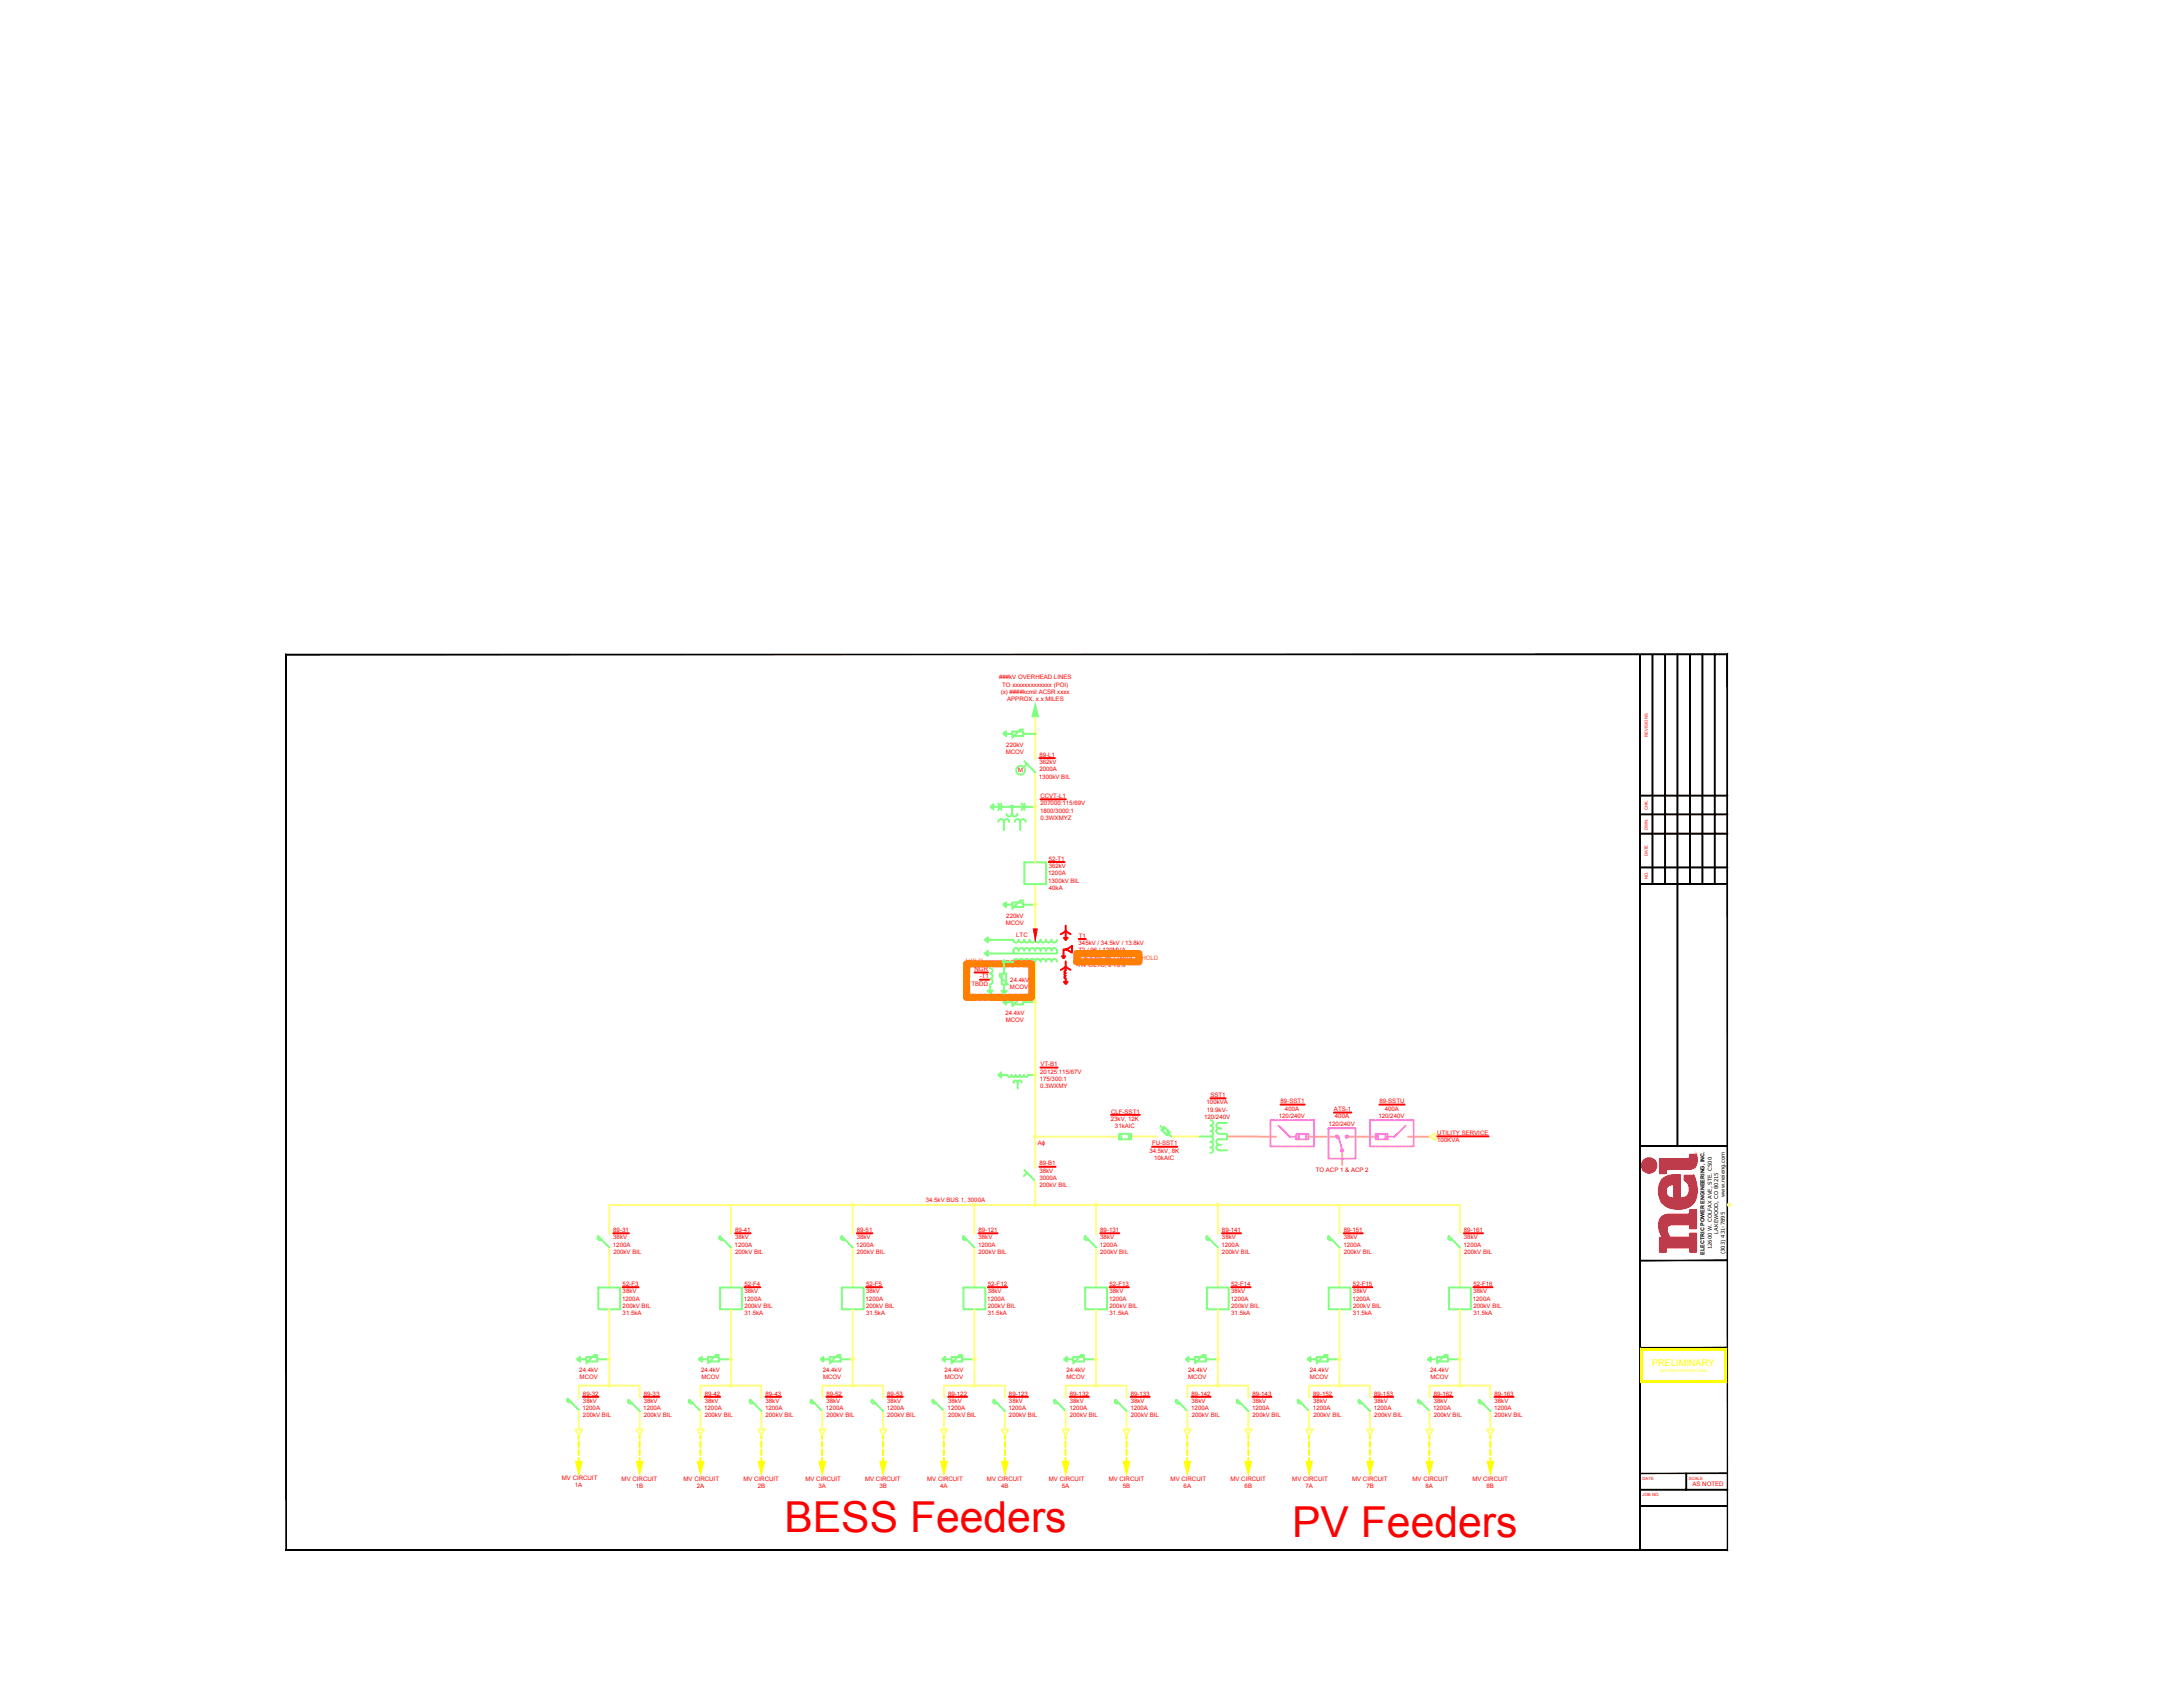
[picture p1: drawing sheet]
<svg xmlns="http://www.w3.org/2000/svg" width="279mm" height="216mm" viewBox="0 0 279 216" stroke-linecap="round" stroke-linejoin="round" font-family="sans-serif">
<defs><g id="words">
<g font-size="5.5" fill="#f00">
<text x="100.4" y="196.1">BESS Feeders</text>
<text x="165.4" y="196.7">PV Feeders</text>
</g>
<text font-size="1.2" fill="#ff0" x="211.5" y="174.8">PRELIMINARY</text>
<g font-size=".8" fill="#f00">
<text x="127.9" y="86.9">###kV OVERHEAD LINES</text>
<text x="128.1" y="88.8">(x) ####kcmil ACSR xxxx</text>
<text x="128.3" y="87.9">TO xxxxxxxxxxxxx (POI)</text>
<text x="128.9" y="89.8">APPROX. x.x MILES</text>
<text x="128.8" y="95.6">220kV</text>
<text x="128.7" y="96.5">MCOV</text>
<text x="130.3" y="98.9">M</text>
<text x="133" y="99.7">1300kV BIL</text>
<text x="133" y="96.9">89-L1</text>
<text x="133" y="97.8">362kV</text>
<text x="133" y="98.7">2000A</text>
<text x="133.1" y="104">1800/3000:1</text>
<text x="133.2" y="102.1">CCVT-L1</text>
<text x="133.2" y="104.9">0.3WXMYZ</text>
<text x="133.2" y="103.1">207000:115/69V</text>
<text x="134.2" y="112">1200A</text>
<text x="134.2" y="113">1300kV BIL</text>
<text x="134.2" y="110.2">52-T1</text>
<text x="134.2" y="111.1">362kV</text>
<text x="134.2" y="113.9">40kA</text>
<text x="128.7" y="118.4">MCOV</text>
<text x="128.8" y="117.4">220kV</text>
<text x="130.1" y="119.9">LTC</text>
<text x="124.7" y="124.3">NGR</text>
<text x="125.4" y="125.2">-T1</text>
<text x="129.3" y="125.7">24.4kV</text>
<text x="138" y="123.8">HV OLTC, ± 10%</text>
<text x="138" y="121">345kV / 34.5kV / 13.8kV</text>
<text x="138" y="121.9">72 / 96 / 120MVA</text>
<text x="138.1" y="120">T1</text>
<text x="138.1" y="122.8">Z = 9.5% @ 72MVA</text>
<text x="124.3" y="126.2">TBDΩ</text>
<text x="128.7" y="129.9">24.4kV</text>
<text x="128.7" y="130.8">MCOV</text>
<text x="129.3" y="126.6">MCOV</text>
<text x="133.1" y="137.4">20125:115/67V</text>
<text x="133.2" y="136.5">VT-B1</text>
<text x="133.1" y="138.3">175/300:1</text>
<text x="133.1" y="139.3">0.3WXMY</text>
<text x="142.2" y="143.5">23kV, 12K</text>
<text x="142.2" y="142.5">CLF-SST1</text>
<text x="154.1" y="143.2">120/240V</text>
<text x="154.4" y="141.3">100kVA</text>
<text x="154.5" y="142.3">19.9kV-</text>
<text x="154.9" y="140.4">SST1</text>
<text x="163.7" y="143.1">120/240V</text>
<text x="163.9" y="141.2">89-SST1</text>
<text x="164.5" y="142.1">400A</text>
<text x="170.7" y="142.2">ATS-1</text>
<text x="170.9" y="143.1">400A</text>
<text x="176.4" y="143.1">120/240V</text>
<text x="176.6" y="141.2">89-SSTU</text>
<text x="177.2" y="142.1">400A</text>
<text x="132.8" y="146.5">Aɸ</text>
<text x="133" y="149.2">89-B1</text>
<text x="142.7" y="144.4">31kAIC</text>
<text x="147.1" y="147.5">34.5kV, 8K</text>
<text x="147.4" y="146.6">FU-SST1</text>
<text x="147.7" y="148.5">10kAIC</text>
<text x="168.4" y="150">TO ACP 1 &amp; ACP 2</text>
<text x="170.1" y="144.1">120/240V</text>
<text x="183.9" y="146.2">100KVA</text>
<text x="184" y="145.3">UTILITY SERVICE</text>
<text x="118.5" y="153.8">34.5kV BUS 1, 3000A</text>
<text x="133" y="150.1">38kV</text>
<text x="133" y="151">3000A</text>
<text x="133" y="152">200kV BIL</text>
<text x="78.4" y="159.5">1200A</text>
<text x="78.5" y="157.7">89-31</text>
<text x="78.5" y="158.6">38kV</text>
<text x="78.5" y="160.5">200kV BIL</text>
<text x="94" y="159.5">1200A</text>
<text x="94.1" y="157.7">89-41</text>
<text x="94.1" y="158.6">38kV</text>
<text x="94.1" y="160.5">200kV BIL</text>
<text x="109.6" y="159.5">1200A</text>
<text x="109.7" y="157.7">89-51</text>
<text x="109.7" y="158.6">38kV</text>
<text x="109.7" y="160.5">200kV BIL</text>
<text x="125.2" y="159.5">1200A</text>
<text x="125.2" y="157.7">89-121</text>
<text x="125.2" y="158.6">38kV</text>
<text x="125.2" y="160.5">200kV BIL</text>
<text x="140.8" y="159.5">1200A</text>
<text x="140.8" y="157.7">89-131</text>
<text x="140.8" y="158.6">38kV</text>
<text x="140.8" y="160.5">200kV BIL</text>
<text x="156.3" y="159.5">1200A</text>
<text x="156.4" y="157.7">89-141</text>
<text x="156.4" y="158.6">38kV</text>
<text x="156.4" y="160.5">200kV BIL</text>
<text x="171.9" y="159.5">1200A</text>
<text x="172" y="157.7">89-151</text>
<text x="172" y="158.6">38kV</text>
<text x="172" y="160.5">200kV BIL</text>
<text x="187.3" y="159.5">1200A</text>
<text x="187.4" y="157.7">89-161</text>
<text x="187.4" y="158.6">38kV</text>
<text x="187.4" y="160.5">200kV BIL</text>
<text x="79.6" y="166.4">1200A</text>
<text x="79.7" y="164.6">52-F3</text>
<text x="79.7" y="165.5">38kV</text>
<text x="79.7" y="167.4">200kV BIL</text>
<text x="95.2" y="166.4">1200A</text>
<text x="95.3" y="164.6">52-F4</text>
<text x="95.3" y="165.5">38kV</text>
<text x="95.3" y="167.4">200kV BIL</text>
<text x="110.8" y="166.4">1200A</text>
<text x="110.8" y="164.6">52-F5</text>
<text x="110.8" y="165.5">38kV</text>
<text x="110.8" y="167.4">200kV BIL</text>
<text x="126.4" y="166.4">1200A</text>
<text x="126.4" y="164.6">52-F12</text>
<text x="126.4" y="165.5">38kV</text>
<text x="126.4" y="167.4">200kV BIL</text>
<text x="141.9" y="166.4">1200A</text>
<text x="142" y="164.6">52-F13</text>
<text x="142" y="165.5">38kV</text>
<text x="142" y="167.4">200kV BIL</text>
<text x="157.5" y="166.4">1200A</text>
<text x="157.6" y="164.6">52-F14</text>
<text x="157.6" y="165.5">38kV</text>
<text x="157.6" y="167.4">200kV BIL</text>
<text x="173.1" y="166.4">1200A</text>
<text x="173.2" y="164.6">52-F15</text>
<text x="173.2" y="165.5">38kV</text>
<text x="173.2" y="167.4">200kV BIL</text>
<text x="188.5" y="166.4">1200A</text>
<text x="188.6" y="164.6">52-F16</text>
<text x="188.6" y="165.5">38kV</text>
<text x="188.6" y="167.4">200kV BIL</text>
<text x="79.7" y="168.3">31.5kA</text>
<text x="95.3" y="168.3">31.5kA</text>
<text x="110.8" y="168.3">31.5kA</text>
<text x="126.4" y="168.3">31.5kA</text>
<text x="142" y="168.3">31.5kA</text>
<text x="157.6" y="168.3">31.5kA</text>
<text x="173.2" y="168.3">31.5kA</text>
<text x="188.6" y="168.3">31.5kA</text>
<text x="74.1" y="175.6">24.4kV</text>
<text x="74.2" y="176.5">MCOV</text>
<text x="74.6" y="178.6">89-32</text>
<text x="74.6" y="179.5">38kV</text>
<text x="82.4" y="178.6">89-33</text>
<text x="82.4" y="179.5">38kV</text>
<text x="89.7" y="175.6">24.4kV</text>
<text x="89.8" y="176.5">MCOV</text>
<text x="90.2" y="178.6">89-42</text>
<text x="90.2" y="179.5">38kV</text>
<text x="98" y="178.6">89-43</text>
<text x="98" y="179.5">38kV</text>
<text x="105.3" y="175.6">24.4kV</text>
<text x="105.3" y="176.5">MCOV</text>
<text x="105.8" y="178.6">89-52</text>
<text x="105.8" y="179.5">38kV</text>
<text x="113.6" y="178.6">89-53</text>
<text x="113.6" y="179.5">38kV</text>
<text x="120.9" y="175.6">24.4kV</text>
<text x="120.9" y="176.5">MCOV</text>
<text x="121.3" y="178.6">89-122</text>
<text x="121.3" y="179.5">38kV</text>
<text x="129.1" y="178.6">89-123</text>
<text x="129.1" y="179.5">38kV</text>
<text x="136.5" y="175.6">24.4kV</text>
<text x="136.5" y="176.5">MCOV</text>
<text x="136.9" y="178.6">89-132</text>
<text x="136.9" y="179.5">38kV</text>
<text x="144.7" y="178.6">89-133</text>
<text x="144.7" y="179.5">38kV</text>
<text x="152.1" y="175.6">24.4kV</text>
<text x="152.1" y="176.5">MCOV</text>
<text x="152.5" y="178.6">89-142</text>
<text x="152.5" y="179.5">38kV</text>
<text x="160.3" y="178.6">89-143</text>
<text x="160.3" y="179.5">38kV</text>
<text x="167.6" y="175.6">24.4kV</text>
<text x="167.7" y="176.5">MCOV</text>
<text x="168.1" y="178.6">89-152</text>
<text x="168.1" y="179.5">38kV</text>
<text x="175.9" y="178.6">89-153</text>
<text x="175.9" y="179.5">38kV</text>
<text x="183" y="175.6">24.4kV</text>
<text x="183.1" y="176.5">MCOV</text>
<text x="183.5" y="178.6">89-162</text>
<text x="183.5" y="179.5">38kV</text>
<text x="191.3" y="178.6">89-163</text>
<text x="191.3" y="179.5">38kV</text>
<text x="74.5" y="180.5">1200A</text>
<text x="74.6" y="181.4">200kV BIL</text>
<text x="82.3" y="180.5">1200A</text>
<text x="82.4" y="181.4">200kV BIL</text>
<text x="90.1" y="180.5">1200A</text>
<text x="90.2" y="181.4">200kV BIL</text>
<text x="97.9" y="180.5">1200A</text>
<text x="98" y="181.4">200kV BIL</text>
<text x="105.7" y="180.5">1200A</text>
<text x="105.8" y="181.4">200kV BIL</text>
<text x="113.5" y="180.5">1200A</text>
<text x="113.6" y="181.4">200kV BIL</text>
<text x="121.3" y="180.5">1200A</text>
<text x="121.3" y="181.4">200kV BIL</text>
<text x="129.1" y="180.5">1200A</text>
<text x="129.1" y="181.4">200kV BIL</text>
<text x="136.9" y="180.5">1200A</text>
<text x="136.9" y="181.4">200kV BIL</text>
<text x="144.7" y="180.5">1200A</text>
<text x="144.7" y="181.4">200kV BIL</text>
<text x="152.5" y="180.5">1200A</text>
<text x="152.5" y="181.4">200kV BIL</text>
<text x="160.3" y="180.5">1200A</text>
<text x="160.3" y="181.4">200kV BIL</text>
<text x="168" y="180.5">1200A</text>
<text x="168.1" y="181.4">200kV BIL</text>
<text x="175.8" y="180.5">1200A</text>
<text x="175.9" y="181.4">200kV BIL</text>
<text x="183.4" y="180.5">1200A</text>
<text x="183.5" y="181.4">200kV BIL</text>
<text x="191.2" y="180.5">1200A</text>
<text x="191.3" y="181.4">200kV BIL</text>
<text x="71.9" y="189.4">MV CIRCUIT</text>
<text x="73.6" y="190.3">1A</text>
<text x="79.6" y="189.6">MV CIRCUIT</text>
<text x="81.4" y="190.5">1B</text>
<text x="87.5" y="189.6">MV CIRCUIT</text>
<text x="89.2" y="190.5">2A</text>
<text x="95.1" y="189.6">MV CIRCUIT</text>
<text x="97" y="190.5">2B</text>
<text x="103.1" y="189.6">MV CIRCUIT</text>
<text x="104.8" y="190.5">3A</text>
<text x="110.7" y="189.6">MV CIRCUIT</text>
<text x="112.6" y="190.5">3B</text>
<text x="118.7" y="189.6">MV CIRCUIT</text>
<text x="120.3" y="190.5">4A</text>
<text x="126.3" y="189.6">MV CIRCUIT</text>
<text x="128.1" y="190.5">4B</text>
<text x="134.2" y="189.6">MV CIRCUIT</text>
<text x="135.9" y="190.5">5A</text>
<text x="141.9" y="189.6">MV CIRCUIT</text>
<text x="143.7" y="190.5">5B</text>
<text x="149.8" y="189.6">MV CIRCUIT</text>
<text x="151.5" y="190.5">6A</text>
<text x="157.5" y="189.6">MV CIRCUIT</text>
<text x="159.3" y="190.5">6B</text>
<text x="165.4" y="189.6">MV CIRCUIT</text>
<text x="167.1" y="190.5">7A</text>
<text x="173.1" y="189.6">MV CIRCUIT</text>
<text x="174.9" y="190.5">7B</text>
<text x="180.8" y="189.6">MV CIRCUIT</text>
<text x="182.5" y="190.5">8A</text>
<text x="188.4" y="189.6">MV CIRCUIT</text>
<text x="190.3" y="190.5">8B</text>
<text x="216.6" y="190.2">AS NOTED</text>
</g>
<g font-size=".8" fill="#ff7f00">
<text x="123.6" y="123.2">HOLD</text>
<text x="146.1" y="122.9">HOLD</text>
</g>
<g font-size=".7">
<text x="220.7" y="153.2" transform="rotate(-90 220.7 153.2)">www.neieng.com</text>
<text x="218.1" y="160.6" transform="rotate(-90 218.1 160.6)">ELECTRIC POWER ENGINEERING, INC.</text>
<text x="219.1" y="159.9" transform="rotate(-90 219.1 159.9)">12600 W. COLFAX AVE, STE. C500</text>
<text x="219.9" y="157.9" transform="rotate(-90 219.9 157.9)">LAKEWOOD, CO 80215</text>
<text x="220.7" y="160.5" transform="rotate(-90 220.7 160.5)">(303) 431-7895</text>
</g>
<g font-size=".5" fill="#f00">
<text x="210.9" y="94.3" transform="rotate(-90 210.9 94.3)">REVISIONS</text>
<text x="210.9" y="106.2" transform="rotate(-90 210.9 106.2)">DWN.</text>
<text x="210.9" y="103.7" transform="rotate(-90 210.9 103.7)">CHK.</text>
<text x="210.9" y="112.5" transform="rotate(-90 210.9 112.5)">NO.</text>
<text x="210.9" y="109.6" transform="rotate(-90 210.9 109.6)">DATE</text>
<text x="210.2" y="191.5">JOB NO.</text>
<text x="210.2" y="189.4">DATE</text>
<text x="216.2" y="189.4">SCALE</text>
</g>
<text font-size=".5" fill="#ff0" x="212.5" y="175.5">NOT FOR CONSTRUCTION</text>
</g></defs>
<!-- layer: G-ANNO-TTBL -->
<path d="M211.5 83.8v29.3M213.1 83.8v29.3M214.7 83.8v62.8M216.3 83.8v29.3M217.9 83.8v29.3M219.5 83.8v29.3M209.9 111h11.2M209.9 106.7h11.2M209.9 101.8h11.2M209.9 104.2h11.2M209.9 190.7h11.2M215.8 188.6v2.1" fill="none" stroke="#000" stroke-width=".25"/>
<g fill="#000" stroke="#000" stroke-width=".13">
<path d="M36.6 83.7h184.5zM36.7 83.8l184.4-.1zM221.1 83.7v114.7zM221.1 83.8v114.6zM36.6 198.4h184.5zM36.7 198.3h184.4l-184.5 .1zM36.6 83.7v114.7zM36.6 83.7l.1 114.6z"/>
<path d="M209.9 83.8v114.5zM209.9 83.8v114.5z"/>
<path d="M209.9 113.1h11.2zM209.9 113.1h11.2z"/>
<path d="M209.9 146.7l11.2-.1zM209.9 146.6h11.2z"/>
<path d="M209.9 172.4h11.2zM209.9 172.5l11.2-.1z"/>
<path d="M209.9 161.3h11.2zM209.9 161.3h11.2z"/>
<path d="M209.9 188.5h11.2zM209.9 188.6l11.2-.1z"/>
<path d="M209.9 192.7h11.2zM209.9 192.8l11.2-.1z"/>
</g>
<g fill="none" stroke="#bd3b4b" stroke-width=".25">
<path d="M212.4 148.3h3.4a.37 .37 0 0 0 .5-.3v-.2h.8v.4a1.03 1.03 0 0 1-.8 1.4h-2.7a.27 .27 0 0 0-.4 .1 .27 .27 0 0 0 0 .3v.1h-.8zM212.6 155.9a2.6 2.6 0 0 1 1.8-.5h1.5a.29 .29 0 0 0 .3 0 .29 .29 0 0 0 .1-.3v-.2h.8v2.3h-.8v-.5h-2.2a.67 .67 0 0 0-.7 .2 .67 .67 0 0 0 0 .8l.3 .7h2.6v-.5h.8v2.3h-.8v-.2a.3 .3 0 0 0-.1-.4 .3 .3 0 0 0-.3 .1h-2.2a.32 .32 0 0 0-.5 .2v.3h-.8v-1.8h.5a2.3 2.3 0 0 1-.3-2.5zM212.8 151a2.59 2.59 0 0 1 2.2-.6v2.9a1.02 1.02 0 0 0 1.3-1.3 1.48 1.48 0 0 0-.7-1v-.5h1.1a3.4 3.4 0 0 1-.1 3.6 2.89 2.89 0 0 1-3.9-.2 2.55 2.55 0 0 1 .1-2.9zM213.4 151.8l.4-.2 .5-.1v1.8a.91 .91 0 0 1-1-.4 .91 .91 0 0 1 .1-1.1z"/>
<circle cx="211.1" cy="149.2" r=".92"/>
</g>
<g fill="#bd3b4b" stroke="#bd3b4b" stroke-width=".13">
<path d="M212.3 156.7v.2z"/>
<path d="M213.2 155.5v4.3z"/>
<path d="M213.2 155.5v4.2z"/>
<path d="M213.3 155.5v4.2z"/>
<path d="M213.4 155.5v1.5z"/>
<path d="M216.3 158.4v1.3z"/>
<path d="M212.3 152.3v.2z"/>
<path d="M216.5 150.5v3.7z"/>
<path d="M216.7 150.5v3.5z"/>
<path d="M213.2 148.3v1.4z"/>
<path d="M213.3 148.3v1.3z"/>
<path d="M217.1 147.8v1.3z"/>
<path d="M217.2 148.4v.1z"/>
<path d="M210.2 149.1v.2z"/>
<path d="M212 149v.3z"/>
<path d="M212.3 156.7v.2zM212.3 156.7v.2z"/>
<path d="M212.3 156.6v.3zM212.3 156.6v.4z"/>
<path d="M212.3 156.6v.4zM212.3 156.6v.4z"/>
<path d="M212.4 156.5l-.1 .5zM212.4 156.5v.6z"/>
<path d="M212.4 156.4v.7zM212.4 156.4v.8z"/>
<path d="M212.4 156.4v.8zM212.4 156.4v.8z"/>
<path d="M212.4 156.3v.9zM212.4 156.3v1.1z"/>
<path d="M212.4 156.3v1.1zM212.4 156.3v1.1z"/>
<path d="M212.4 156.2v1.2zM212.4 156.2v1.3z"/>
<path d="M212.4 158.4v1.8zM212.4 158.4v1.8zM212.4 158.4v1.8zM212.4 158.4v1.8z"/>
<path d="M212.4 156.2v1.3zM212.4 156.2v1.4z"/>
<path d="M212.4 158.4v1.8zM212.4 158.4v1.8zM212.4 158.4v1.8zM212.4 158.4v1.8z"/>
<path d="M212.4 158.4v1.8zM212.5 158.4l-.1 1.8z"/>
<path d="M212.5 156.1l-.1 1.5zM212.5 156.1v1.5z"/>
<path d="M212.5 158.4v1.8zM212.5 158.4v1.8z"/>
<path d="M212.5 158.4v1.8zM212.5 158.4v1.8z"/>
<path d="M212.5 158.4v1.8zM212.5 158.4v1.8z"/>
<path d="M212.5 156v1.6zM212.5 156v1.7z"/>
<path d="M212.5 156v1.7zM212.5 156v1.7z"/>
<path d="M212.5 158.4v1.8zM212.5 158.4v1.8zM212.5 158.4v1.8zM212.5 158.4v1.8z"/>
<path d="M212.5 156v1.7l.1-1.8zM212.6 155.9v2z"/>
<path d="M212.6 155.9v2zM212.6 155.9v2z"/>
<path d="M212.5 158.4v1.8zM212.6 158.4l-.1 1.8z"/>
<path d="M212.6 158.4v1.8zM212.6 158.4v1.8z"/>
<path d="M212.6 155.9v2zM212.6 155.9v2.1z"/>
<path d="M212.6 158.4v1.8zM212.6 158.4v1.8z"/>
<path d="M212.6 155.9v2.1zM212.6 155.8v2.2z"/>
<path d="M212.6 158.4v1.8zM212.7 158.4l-.1 1.8z"/>
<path d="M212.7 158.4v1.8zM212.7 158.4v1.8z"/>
<path d="M212.6 155.8v2.2l.1-2.2zM212.7 155.8v2.3z"/>
<path d="M212.7 158.4v1.8zM212.7 158.4v1.8z"/>
<path d="M212.7 155.8v2.3zM212.7 155.8v2.4z"/>
<path d="M212.7 155.8v2.4zM212.8 155.7v2.6z"/>
<path d="M212.7 158.4v1.8zM212.8 158.4l-.1 1.8z"/>
<path d="M212.8 158.4v1.8zM212.8 158.4v1.8z"/>
<path d="M212.8 155.7v2.6zM212.8 155.7v2.6z"/>
<path d="M212.8 158.4v1.8zM212.8 158.4v1.8z"/>
<path d="M212.8 155.7v2.6zM212.9 155.7v2.7z"/>
<path d="M212.8 158.4v1.8zM212.9 158.4l-.1 1.8z"/>
<path d="M212.9 155.7v2.7zM212.9 155.7v2.7z"/>
<path d="M212.9 158.4v1.8zM212.9 158.4v1.8z"/>
<path d="M212.9 155.7v2.7zM212.9 155.7v2.7z"/>
<path d="M212.9 158.4v1.8zM212.9 158.4v1.8z"/>
<path d="M212.9 155.7v2.7zM212.9 155.7v2.7z"/>
<path d="M212.9 158.4v1.8zM212.9 158.4v1.8z"/>
<path d="M212.9 155.7v2.7zM212.9 155.6v2.8z"/>
<path d="M212.9 158.4v1.8zM212.9 158.4v1.8z"/>
<path d="M212.9 155.6v2.8zM212.9 155.6v2.8z"/>
<path d="M212.9 158.4v1.8zM212.9 158.4v1.8z"/>
<path d="M212.9 155.6v4.6zM212.9 155.6v4.6z"/>
<path d="M212.9 155.6v4.6zM212.9 155.6v4.6z"/>
<path d="M212.9 155.6v4.6l.1-4.6zM213 155.6v4.6h-.1z"/>
<path d="M213 155.6v4.6zM213 155.6v4.6z"/>
<path d="M213 155.6v4.6zM213.1 155.5l-.1 4.7z"/>
<path d="M213.1 155.5v4.7zM213.1 155.5v4.7z"/>
<path d="M213.1 155.5v4.7zM213.1 155.5v4.7zM213.1 155.5v4.7zM213.1 155.5v4.7z"/>
<path d="M213.1 155.5v4.7zM213.2 155.5l-.1 4.7z"/>
<path d="M213.2 155.5v4.7zM213.2 155.5v4.7z"/>
<path d="M213.2 155.5v4.7zM213.2 155.5v4.7zM213.2 155.5v4.7zM213.2 155.5v4.7z"/>
<path d="M213.2 155.5v4.4zM213.2 155.5v4.4zM213.2 155.5v4.3z"/>
<path d="M213.2 155.5v4.3zM213.2 155.5v4.3z"/>
<path d="M213.2 155.5v4.3zM213.2 155.5v4.3zM213.2 155.5v4.2z"/>
<path d="M213.2 155.5v4.2zM213.3 155.5l-.1 4.2zM213.3 155.5v4.2z"/>
<path d="M213.3 155.5v4.2zM213.3 155.5v4.2z"/>
<path d="M213.3 155.5v4.2zM213.3 155.5v4.2zM213.3 155.5v4.2zM213.3 155.5v4.2z"/>
<path d="M213.3 155.5v1.9zM213.3 155.5v1.9z"/>
<path d="M213.3 157.5v2.2zM213.3 157.4v2.3z"/>
<path d="M213.3 155.5v1.7zM213.3 155.5v1.7z"/>
<path d="M213.3 157.5v2.2zM213.3 157.6v2.1z"/>
<path d="M213.3 155.5v1.7zM213.3 155.5v1.7z"/>
<path d="M213.3 157.6v2.1zM213.3 157.6v2.1z"/>
<path d="M213.3 155.5v1.6zM213.3 155.5v1.6z"/>
<path d="M213.3 157.6v2.1zM213.4 157.7l-.1 2z"/>
<path d="M213.3 155.5v1.6zM213.4 155.5l-.1 1.6z"/>
<path d="M213.4 155.5v1.5zM213.4 155.5v1.5zM213.4 155.5v1.5z"/>
<path d="M213.4 157.7v2zM213.4 157.8v1.9zM213.4 157.8v1.9zM213.4 157.8v1.9z"/>
<path d="M213.4 155.5v1.5zM213.4 155.5v1.5z"/>
<path d="M213.4 157.8v1.9zM213.4 157.9v1.8z"/>
<path d="M213.4 155.5v1.4zM213.4 155.5v1.4z"/>
<path d="M213.4 157.9v1.8zM213.4 157.9v1.8z"/>
<path d="M213.4 157.9v1.8zM213.4 157.9v1.8z"/>
<path d="M213.4 157.9v1.8zM213.4 157.9v1.8z"/>
<path d="M213.4 155.5v1.4zM213.4 155.4v1.5z"/>
<path d="M213.4 157.9v1.8zM213.5 158l-.1 1.7z"/>
<path d="M213.5 158v1.7zM213.5 158v1.7z"/>
<path d="M213.4 155.4v1.5zM213.5 155.4l-.1 1.5z"/>
<path d="M213.5 155.4v1.4zM213.5 155.4v1.4z"/>
<path d="M213.5 158v1.7zM213.5 158.1v1.6zM213.5 158.1v1.6zM213.5 158.1v1.6z"/>
<path d="M213.5 155.4v1.4zM213.5 155.4v1.4z"/>
<path d="M213.5 158.1v1.6zM213.6 158.2l-.1 1.5z"/>
<path d="M213.5 155.4v1.4zM213.6 155.4l-.1 1.4z"/>
<path d="M213.6 158.2v1.5zM213.6 158.2v1.5z"/>
<path d="M213.6 158.2v1.5zM213.6 158.3v1.4z"/>
<path d="M213.6 155.4v1.4zM213.6 155.4v1.4z"/>
<path d="M213.6 158.3v1.4zM213.6 158.3v1.4z"/>
<path d="M213.6 155.4v1.4zM213.6 155.4v1.4z"/>
<path d="M213.6 155.4v1.4zM213.7 155.4l-.1 1.4z"/>
<path d="M213.6 158.3v1.4zM213.7 158.3l-.1 1.4z"/>
<path d="M213.7 158.3v1.4zM213.7 158.4v1.3z"/>
<path d="M213.7 158.4v1.3zM213.7 158.4v1.3zM213.7 158.4v1.3zM213.7 158.4v1.3zM213.7 158.4v1.3zM213.7 158.4v1.3z"/>
<path d="M213.7 158.4v1.3zM213.7 158.4v1.3z"/>
<path d="M213.7 155.4v1.4zM213.7 155.4v1.4z"/>
<path d="M213.7 158.4v1.3zM213.7 158.4v1.3z"/>
<path d="M213.7 155.4v1.3zM213.7 155.4v1.3z"/>
<path d="M213.7 158.4v1.3zM213.7 158.4v1.3z"/>
<path d="M213.7 155.4v1.3zM213.7 155.4v1.3z"/>
<path d="M213.7 155.4v1.3zM213.7 155.4v1.3z"/>
<path d="M213.7 158.4v1.3zM213.7 158.4v1.3z"/>
<path d="M213.7 155.4v1.3zM213.7 155.4v1.3z"/>
<path d="M213.7 155.4v1.3zM213.8 155.4l-.1 1.3z"/>
<path d="M213.7 158.4v1.3zM213.8 158.4l-.1 1.3z"/>
<path d="M213.8 155.4v1.3zM213.8 155.4v1.3z"/>
<path d="M213.8 158.4v1.3zM213.8 158.4v1.3z"/>
<path d="M213.8 155.4v1.3zM213.8 155.4v1.3z"/>
<path d="M213.8 158.4v1.3zM213.8 158.4v1.3z"/>
<path d="M213.8 155.4v1.3zM213.8 155.4v1.3z"/>
<path d="M213.8 158.4v1.3zM213.8 158.4v1.3zM213.8 158.4v1.3zM213.8 158.4v1.3z"/>
<path d="M213.8 155.4v1.3zM213.8 155.4v1.3z"/>
<path d="M213.8 155.4v1.3zM213.9 155.4l-.1 1.3z"/>
<path d="M213.9 155.4v1.3zM213.9 155.4v1.3z"/>
<path d="M213.8 158.4v1.3zM213.9 158.4l-.1 1.3z"/>
<path d="M213.9 158.4v1.3zM213.9 158.4v1.3z"/>
<path d="M213.9 155.4v1.3zM213.9 155.4v1.3z"/>
<path d="M213.9 155.4v1.3zM214 155.4l-.1 1.3z"/>
<path d="M214 155.4v1.3zM214 155.4v1.3z"/>
<path d="M213.9 158.4v1.3zM214 158.4l-.1 1.3z"/>
<path d="M214 155.4v1.3zM214 155.4v1.3zM214 155.4v1.3zM214 155.4v1.3zM214 155.4v1.3zM214 155.4v1.3z"/>
<path d="M214 155.4v1.3zM214 155.4v1.3zM214 155.4v1.3zM214 155.4v1.3z"/>
<path d="M214 158.4v1.3zM214 158.4v1.3z"/>
<path d="M214 155.4v1.3zM214 155.4v1.3z"/>
<path d="M214 155.4v1.3zM214 155.4v1.3z"/>
<path d="M214 158.4v1.3zM214 158.4v1.3z"/>
<path d="M214 155.4v1.3zM214.1 155.4l-.1 1.3z"/>
<path d="M214.1 155.4v1.3zM214.1 155.4v1.3z"/>
<path d="M214.1 155.4v1.3zM214.1 155.4v1.3z"/>
<path d="M214 158.4v1.3zM214.1 158.4l-.1 1.3z"/>
<path d="M214.1 155.4v1.3zM214.1 155.4v1.3zM214.1 155.4v1.3zM214.1 155.4v1.3z"/>
<path d="M214.1 158.4v1.3l.1-1.3zM214.2 158.4v1.3h-.1zM214.2 158.4v1.3zM214.2 158.4v1.3z"/>
<path d="M214.1 155.4v1.3zM214.2 155.4l-.1 1.3z"/>
<path d="M214.2 155.4v1.3zM214.2 155.4v1.3z"/>
<path d="M214.2 155.4v1.3zM214.3 155.4l-.1 1.3z"/>
<path d="M214.3 155.4v1.3zM214.3 155.4v1.3z"/>
<path d="M214.2 158.4v1.3l.1-1.3zM214.3 158.4v1.3h-.1z"/>
<path d="M214.3 158.4v1.3zM214.4 158.4l-.1 1.3z"/>
<path d="M214.3 155.4v1.3zM214.4 155.4l-.1 1.3z"/>
<path d="M214.4 155.4v1.3zM214.4 155.4v1.3z"/>
<path d="M214.4 155.4v1.3zM214.5 155.4l-.1 1.3z"/>
<path d="M214.4 158.4v1.3l.1-1.3zM214.5 158.4v1.3h-.1z"/>
<path d="M214.5 158.4v1.3zM214.6 158.4l-.1 1.3z"/>
<path d="M214.5 155.4v1.3l.1-1.3zM214.6 155.4v1.3h-.1z"/>
<path d="M214.6 155.4v1.3zM214.7 155.4l-.1 1.3z"/>
<path d="M214.6 158.4v1.3l.1-1.3zM214.7 158.4v1.3h-.1z"/>
<path d="M214.7 158.4v1.3zM214.8 158.4l-.1 1.3z"/>
<path d="M214.7 155.4v1.3l.1-1.3zM214.8 155.4v1.3h-.1z"/>
<path d="M214.8 158.4v1.3l.1-1.3zM214.9 158.4v1.3h-.1z"/>
<path d="M214.8 155.4v1.3l.1-1.3zM214.9 155.4v1.3h-.1z"/>
<path d="M214.9 155.4v1.3zM215 155.4l-.1 1.3z"/>
<path d="M215 155.4v1.3l.1-1.3zM215.1 155.4v1.3h-.1z"/>
<path d="M214.9 158.4v1.3l.2-1.3zM215.1 158.4v1.3h-.2z"/>
<path d="M215.1 158.4v1.3l.2-1.3zM215.3 158.4v1.3h-.2z"/>
<path d="M215.1 155.4v1.3l.2-1.3zM215.3 155.4v1.3h-.2z"/>
<path d="M215.3 158.4v1.3zM215.3 158.4v1.3z"/>
<path d="M215.3 155.4v1.3zM215.3 155.4v1.3z"/>
<path d="M215.3 158.4v1.3l.2-1.3zM215.5 158.4v1.3h-.2z"/>
<path d="M215.3 155.4v1.3l.2-1.3zM215.5 155.4v1.3h-.2z"/>
<path d="M215.5 158.4v1.3zM215.5 158.4v1.3z"/>
<path d="M215.5 155.4v1.3zM215.5 155.4v1.3z"/>
<path d="M215.5 158.4v1.3l.1-1.3zM215.6 158.4v1.3h-.1z"/>
<path d="M215.5 155.4v1.3l.1-1.3zM215.6 155.4v1.3h-.1z"/>
<path d="M215.6 158.4v1.3zM215.6 158.4v1.3z"/>
<path d="M215.6 158.4v1.3zM215.7 158.4l-.1 1.3z"/>
<path d="M215.6 155.4v1.3zM215.7 155.4l-.1 1.3z"/>
<path d="M215.7 155.4v1.3zM215.7 155.4v1.3z"/>
<path d="M215.7 158.4v1.3zM215.7 158.4v1.3z"/>
<path d="M215.7 155.4v1.3zM215.8 155.4l-.1 1.3z"/>
<path d="M215.7 158.4v1.3zM215.8 158.4l-.1 1.3zM215.8 158.4v1.3zM215.8 158.4v1.3z"/>
<path d="M215.8 155.4v1.3zM215.8 155.4v1.3zM215.8 155.4v1.3zM215.8 155.4v1.3z"/>
<path d="M215.8 158.4v1.3zM215.9 158.4l-.1 1.3z"/>
<path d="M215.8 155.4v1.3zM215.9 155.4l-.1 1.3z"/>
<path d="M215.9 158.4v1.3zM215.9 158.4v1.3z"/>
<path d="M215.9 158.4v1.3zM215.9 158.4v1.3z"/>
<path d="M215.9 155.4v1.3zM215.9 155.4v1.3z"/>
<path d="M215.9 155.4v1.3zM215.9 155.4v1.3z"/>
<path d="M215.9 158.4v1.3zM215.9 158.4v1.3z"/>
<path d="M215.9 155.4v1.3zM216 155.4l-.1 1.3z"/>
<path d="M215.9 158.4v1.3zM216 158.4l-.1 1.3z"/>
<path d="M216 155.4v1.3zM216 155.4v1.3zM216 155.4v1.3zM216 155.4v1.3z"/>
<path d="M216 158.4v1.3zM216 158.4v1.3zM216 158.4v1.3zM216 158.4v1.3z"/>
<path d="M216 155.4v1.3zM216 155.4v1.3z"/>
<path d="M216 158.4v1.3zM216 158.4v1.3z"/>
<path d="M216 155.4v1.3zM216.1 155.4l-.1 1.3zM216.1 155.4v1.3zM216.1 155.4v1.3z"/>
<path d="M216 158.4v1.3zM216.1 158.4l-.1 1.3zM216.1 158.4v1.3zM216.1 158.4v1.3z"/>
<path d="M216.1 155.4v1.3zM216.1 155.4v1.3z"/>
<path d="M216.1 158.4v1.3zM216.1 158.4v1.3z"/>
<path d="M216.1 155.4v1.3zM216.1 155.4v1.3z"/>
<path d="M216.1 158.4v1.3zM216.1 158.4v1.3zM216.1 158.4v1.3zM216.1 158.4v1.3z"/>
<path d="M216.1 155.4v1.3zM216.1 155.4v1.3z"/>
<path d="M216.1 158.4v1.3zM216.1 158.4v1.3z"/>
<path d="M216.1 155.4v1.3zM216.1 155.4v1.3z"/>
<path d="M216.1 158.4v1.3zM216.1 158.4v1.3zM216.1 158.4v1.3zM216.1 158.4v1.3z"/>
<path d="M216.1 158.4v1.3zM216.2 158.4l-.1 1.3z"/>
<path d="M216.1 155.4v1.3zM216.2 155.4l-.1 1.3z"/>
<path d="M216.2 155.4v1.3zM216.2 155.4v1.3z"/>
<path d="M216.2 158.4v1.3zM216.2 158.4v1.3z"/>
<path d="M216.2 158.4v1.3zM216.2 158.4v1.3z"/>
<path d="M216.2 155.4v1.3zM216.2 155.4v1.3z"/>
<path d="M216.2 155.4v1.3zM216.2 155.4v1.3z"/>
<path d="M216.2 158.4v1.3zM216.2 158.4v1.3zM216.2 158.4v1.3zM216.2 158.4v1.3z"/>
<path d="M216.2 155.4v1.3zM216.2 155.4v1.3z"/>
<path d="M216.2 155.4v1.3zM216.2 155.4v1.3z"/>
<path d="M216.2 158.4v1.3zM216.3 158.4v1.3zM216.3 158.4v1.3zM216.3 158.4v1.3z"/>
<path d="M216.2 155.4v1.3zM216.3 155.4l-.1 1.3z"/>
<path d="M216.3 155.4v1.3zM216.3 155.4v1.3z"/>
<path d="M216.3 158.4v1.3zM216.3 158.4v1.3z"/>
<path d="M216.3 155.4v1.3zM216.3 155.4v1.3z"/>
<path d="M216.3 158.4v1.3zM216.3 158.4v1.3zM216.3 158.4v1.3zM216.3 158.4v1.3z"/>
<path d="M216.3 155.4v1.3zM216.3 155.4v1.3z"/>
<path d="M216.3 155.4v1.3zM216.3 155.4v1.3z"/>
<path d="M216.3 158.4v1.3zM216.3 158.4v1.3zM216.3 158.4v1.4z"/>
<path d="M216.3 155.3v1.4zM216.3 155.3v1.4z"/>
<path d="M216.3 155.3v1.4zM216.3 155.3v1.4z"/>
<path d="M216.3 158.4v1.4zM216.3 158.4v1.4z"/>
<path d="M216.3 155.3v1.4zM216.3 155.3v1.4z"/>
<path d="M216.3 158.4v1.4zM216.3 158.4v1.4zM216.3 158.4v1.4zM216.3 158.4v1.4z"/>
<path d="M216.3 155.3v1.4zM216.3 155.3v1.4z"/>
<path d="M216.3 155.2v1.5zM216.3 155.2v1.5z"/>
<path d="M216.3 158.4v1.4zM216.3 158.4v1.4z"/>
<path d="M216.3 155.2v1.5zM216.3 155.2v1.5z"/>
<path d="M216.3 158.4v1.4zM216.3 158.4v1.5zM216.3 158.4v1.5zM216.3 158.4v1.5z"/>
<path d="M216.3 155.2v1.5zM216.3 155.2v1.5z"/>
<path d="M216.3 154.9v2.3zM216.3 154.9v2.3zM216.3 154.9v2.3zM216.3 154.9v2.3z"/>
<path d="M216.3 157.9v2.3zM216.3 157.9v2.3z"/>
<path d="M216.3 154.9v2.3zM216.3 154.9v2.3zM216.3 154.9v2.3zM216.3 154.9v2.3z"/>
<path d="M216.3 157.9v2.3zM216.3 157.9v2.3z"/>
<path d="M216.3 154.9v2.3zM216.3 154.9v2.3zM216.3 154.9v2.3zM216.3 154.9v2.3z"/>
<path d="M216.3 157.9v2.3zM216.3 157.9v2.3z"/>
<path d="M216.3 154.9v2.3zM216.4 154.9l-.1 2.3zM216.4 154.9v2.3zM216.4 154.9v2.3z"/>
<path d="M216.3 157.9v2.3zM216.4 157.9l-.1 2.3z"/>
<path d="M216.4 154.9v2.3zM216.4 154.9v2.3z"/>
<path d="M216.4 154.9v2.3zM216.4 154.9v2.3z"/>
<path d="M216.4 157.9v2.3zM216.4 157.9v2.3z"/>
<path d="M216.4 154.9v2.3zM216.4 154.9v2.3z"/>
<path d="M216.4 154.9v2.3zM216.5 154.9l-.1 2.3z"/>
<path d="M216.4 157.9v2.3zM216.5 157.9l-.1 2.3z"/>
<path d="M216.5 154.9v2.3zM216.5 154.9v2.3z"/>
<path d="M216.5 154.9v2.3zM216.5 154.9v2.3z"/>
<path d="M216.5 157.9v2.3zM216.5 157.9v2.3z"/>
<path d="M216.5 154.9v2.3zM216.5 154.9v2.3z"/>
<path d="M216.5 154.9v2.3l.1-2.3zM216.6 154.9v2.3h-.1z"/>
<path d="M216.5 157.9v2.3l.1-2.3zM216.6 157.9v2.3h-.1z"/>
<path d="M216.6 154.9v2.3zM216.6 154.9v2.3z"/>
<path d="M216.6 154.9v2.3l.1-2.3zM216.7 154.9v2.3h-.1z"/>
<path d="M216.6 157.9v2.3l.1-2.3zM216.7 157.9v2.3h-.1z"/>
<path d="M216.7 154.9v2.3zM216.7 154.9v2.3z"/>
<path d="M216.7 154.9v2.3zM216.8 154.9l-.1 2.3z"/>
<path d="M216.7 157.9v2.3l.1-2.3zM216.8 157.9v2.3h-.1z"/>
<path d="M216.8 154.9v2.3zM216.9 154.9l-.1 2.3z"/>
<path d="M216.9 154.9v2.3zM216.9 154.9v2.3z"/>
<path d="M216.9 154.9v2.3zM216.9 154.9v2.3z"/>
<path d="M216.8 157.9v2.3l.1-2.3zM216.9 157.9v2.3h-.1z"/>
<path d="M216.9 154.9v2.3zM216.9 154.9v2.3z"/>
<path d="M216.9 154.9v2.3zM217 154.9l-.1 2.3z"/>
<path d="M216.9 157.9v2.3zM217 157.9l-.1 2.3z"/>
<path d="M217 154.9v2.3zM217 154.9v2.3z"/>
<path d="M217 154.9v2.3zM217 154.9v2.3z"/>
<path d="M217 157.9v2.3zM217 157.9v2.3z"/>
<path d="M217 154.9v2.3zM217 154.9v2.3zM217 154.9v2.3zM217 154.9v2.3z"/>
<path d="M217 157.9v2.3zM217 157.9v2.3z"/>
<path d="M217 154.9v2.3zM217 154.9v2.3z"/>
<path d="M217 154.9v2.3zM217.1 154.9l-.1 2.3z"/>
<path d="M217 157.9v2.3zM217.1 157.9l-.1 2.3z"/>
<path d="M217.1 154.9v2.3zM217.1 154.9v2.3zM217.1 154.9v2.3zM217.1 154.9v2.3z"/>
<path d="M217.1 157.9v2.3zM217.1 157.9v2.3z"/>
<path d="M217.1 154.9v2.3zM217.1 154.9v2.3zM217.1 154.9v2.3zM217.1 154.9v2.3zM217.1 154.9v2.3zM217.1 154.9v2.3z"/>
<path d="M217.1 157.9v2.3zM217.1 157.9v2.3z"/>
<path d="M212.3 152.3v.2zM212.3 152.3v.2z"/>
<path d="M212.3 152.2v.3zM212.3 152.2v.5zM212.3 152.2v.5zM212.3 152.2v.5z"/>
<path d="M212.3 152v.7zM212.3 152v.8z"/>
<path d="M212.3 152v.8zM212.3 152v.8z"/>
<path d="M212.4 151.9l-.1 .9zM212.4 151.9v1.1z"/>
<path d="M212.4 151.8v1.2zM212.4 151.8v1.2z"/>
<path d="M212.4 151.7v1.3zM212.4 151.7v1.4z"/>
<path d="M212.4 151.7v1.4zM212.4 151.7v1.5z"/>
<path d="M212.4 151.6v1.6zM212.4 151.6v1.6z"/>
<path d="M212.4 151.5v1.7zM212.4 151.5v1.8z"/>
<path d="M212.5 151.5l-.1 1.8zM212.5 151.5v1.9z"/>
<path d="M212.5 151.4v2zM212.5 151.4v2z"/>
<path d="M212.5 151.4v2zM212.5 151.4v2.1z"/>
<path d="M212.6 151.3l-.1 2.2zM212.6 151.3v2.3z"/>
<path d="M212.6 151.2v2.4zM212.6 151.2v2.4z"/>
<path d="M212.6 151.2v2.4zM212.6 151.2v2.5z"/>
<path d="M212.7 151.1l-.1 2.6zM212.7 151.1v2.6z"/>
<path d="M212.7 151.1v2.6zM212.7 151.1v2.7z"/>
<path d="M212.7 151.1v2.7zM212.7 151v2.9z"/>
<path d="M212.8 151l-.1 2.9zM212.8 151v2.9z"/>
<path d="M212.8 151v2.9zM212.8 150.9v3.1z"/>
<path d="M212.8 150.9v3.1zM212.9 150.9v3.1z"/>
<path d="M212.9 150.9v3.1zM212.9 150.9v3.2z"/>
<path d="M213 150.8l-.1 3.3zM213 150.8v3.3z"/>
<path d="M213 150.8v3.3v-3.3zM213 150.8v3.3z"/>
<path d="M213 150.8v3.3zM213.1 150.7v3.5z"/>
<path d="M213.1 150.7v3.5zM213.1 150.7v3.5z"/>
<path d="M213.1 150.7v3.5l.1-3.5zM213.2 150.7v3.6z"/>
<path d="M213.2 150.7v3.6zM213.2 150.7v3.6z"/>
<path d="M213.2 150.7v1.8zM213.2 150.7v1.8z"/>
<path d="M213.2 152.5v1.8zM213.2 152.5v1.8z"/>
<path d="M213.2 150.7v1.7zM213.2 150.7v1.7z"/>
<path d="M213.2 152.5v1.8zM213.2 152.6v1.7z"/>
<path d="M213.2 150.7v1.6zM213.2 150.7v1.6z"/>
<path d="M213.2 152.6v1.7zM213.2 152.7v1.6z"/>
<path d="M213.2 150.7v1.5zM213.2 150.7v1.5z"/>
<path d="M213.2 152.7v1.6zM213.2 152.8v1.5z"/>
<path d="M213.2 152.8v1.5zM213.2 152.8v1.5z"/>
<path d="M213.2 150.7v1.4zM213.3 150.6l-.1 1.5z"/>
<path d="M213.2 152.8v1.5zM213.3 152.8l-.1 1.5z"/>
<path d="M213.3 150.6v1.5zM213.3 150.6v1.5z"/>
<path d="M213.3 152.8v1.5zM213.3 152.9v1.4z"/>
<path d="M213.3 150.6v1.4zM213.3 150.6v1.4z"/>
<path d="M213.3 152.9v1.4zM213.3 153v1.4z"/>
<path d="M213.3 150.6v1.4zM213.3 150.6v1.4z"/>
<path d="M213.3 153v1.4zM213.3 153v1.4z"/>
<path d="M213.3 153v1.4zM213.4 153l-.1 1.4z"/>
<path d="M213.3 150.6v1.3zM213.4 150.6l-.1 1.3z"/>
<path d="M213.4 150.6v1.3zM213.4 150.6v1.3z"/>
<path d="M213.4 153v1.4zM213.4 153.1v1.3z"/>
<path d="M213.4 150.6v1.2zM213.4 150.6v1.2z"/>
<path d="M213.4 153.1v1.3zM213.4 153.1v1.3z"/>
<path d="M213.4 150.6v1.2l.1-1.2zM213.5 150.6l-.1 1.2z"/>
<path d="M213.4 153.1v1.3zM213.5 153.1l-.1 1.3z"/>
<path d="M213.5 150.6v1.2zM213.5 150.5v1.3z"/>
<path d="M213.5 153.1v1.3zM213.5 153.2v1.3z"/>
<path d="M213.5 150.5v1.2zM213.5 150.5v1.2z"/>
<path d="M213.5 153.2v1.3zM213.6 153.2v1.3z"/>
<path d="M213.5 150.5v1.2l.1-1.2zM213.6 150.5l-.1 1.2z"/>
<path d="M213.6 153.2v1.3zM213.6 153.2v1.3z"/>
<path d="M213.6 150.5v1.2zM213.6 150.5v1.2z"/>
<path d="M213.6 153.2v1.3zM213.6 153.2v1.3z"/>
<path d="M213.6 150.5v1.2zM213.6 150.5v1.2z"/>
<path d="M213.6 153.2v1.3zM213.7 153.3v1.2z"/>
<path d="M213.6 150.5v1.2l.1-1.2zM213.7 150.5l-.1 1.2z"/>
<path d="M213.7 150.5v1.2zM213.7 150.5v1.2z"/>
<path d="M213.7 153.3v1.2zM213.7 153.3v1.3z"/>
<path d="M213.7 153.3v1.3zM213.8 153.3l-.1 1.3z"/>
<path d="M213.7 150.5v1.1zM213.8 150.5l-.1 1.1z"/>
<path d="M213.8 153.3v1.3zM213.8 153.3v1.3z"/>
<path d="M213.8 150.5v1.1v-1.2zM213.8 150.4v1.2z"/>
<path d="M213.8 150.4v1.2zM213.9 150.4l-.1 1.2z"/>
<path d="M213.8 153.3v1.3zM213.9 153.3v1.3z"/>
<path d="M213.9 153.3v1.3zM213.9 153.3v1.3z"/>
<path d="M213.9 153.3v1.3zM214 153.4v1.2z"/>
<path d="M213.9 150.4v1.2l.1-1.2zM214 150.4v1.2h-.1z"/>
<path d="M214 150.4v1.2zM214 150.4v1.2z"/>
<path d="M214 153.4v1.2l.1-1.2zM214.1 153.4v1.2h-.1zM214.1 153.4v1.2zM214.1 153.4v1.2z"/>
<path d="M214 150.4v1.2l.1-1.2zM214.1 150.4v1.2h-.1zM214.1 150.4v1.2zM214.1 150.4v1.2z"/>
<path d="M214.1 153.4v1.2v-1.2zM214.1 153.4v1.3v-.1z"/>
<path d="M214.1 153.4v1.3zM214.2 153.4l-.1 1.3z"/>
<path d="M214.2 153.4v1.3zM214.2 153.4v1.3z"/>
<path d="M214.1 150.4v1.2l.1-1.2zM214.2 150.4v1.1l-.1 .1z"/>
<path d="M214.2 153.4v1.3zM214.3 153.4v1.3zM214.3 153.4v1.3zM214.3 153.4v1.3z"/>
<path d="M214.2 150.4v1.1zM214.3 150.4l-.1 1.1z"/>
<path d="M214.3 153.4v1.3zM214.3 153.4v1.3z"/>
<path d="M214.3 150.4v4.3l.1-4.3zM214.4 150.4v4.3h-.1z"/>
<path d="M214.4 150.4v4.3zM214.4 150.4v4.3z"/>
<path d="M214.4 150.4v4.3l.1-4.3zM214.5 150.4v4.3h-.1z"/>
<path d="M214.5 150.4v4.3zM214.5 150.4v4.3zM214.5 150.4v4.3zM214.5 150.4v4.3zM214.5 150.4v4.3zM214.5 150.4v4.3zM214.5 150.4v4.3zM214.5 150.4v4.3zM214.5 150.4v4.3zM214.5 150.4v4.3z"/>
<path d="M214.5 150.4v4.3zM214.6 150.4l-.1 4.3zM214.6 150.4v4.3zM214.6 150.4v4.3z"/>
<path d="M214.6 150.4v4.3zM214.6 150.4v4.3z"/>
<path d="M214.6 150.4v4.3zM214.6 150.4v4.3z"/>
<path d="M214.6 150.4v4.3zM214.7 150.4l-.1 4.3z"/>
<path d="M214.7 150.4v4.3l.1-4.3zM214.8 150.4v4.3h-.1z"/>
<path d="M214.8 150.4v4.3zM214.8 150.4v4.3z"/>
<path d="M214.8 150.4v4.3l.1-4.3zM214.9 150.4v4.3h-.1z"/>
<path d="M214.9 150.4v4.3zM214.9 150.4v4.3zM214.9 150.4v4.3zM214.9 150.4v4.3z"/>
<path d="M214.9 150.4v4.3zM215 150.4l-.1 4.3z"/>
<path d="M215 150.4v4.3zM215 150.4v4.3zM215 150.4v4.3zM215 150.4v4.3zM215 150.4v4.3zM215 150.4v4.3z"/>
<path d="M215 153.4v1.3zM215 153.4v1.3z"/>
<path d="M215 153.4v1.3zM215.1 153.4l-.1 1.3z"/>
<path d="M215.1 153.4v1.3zM215.1 153.4v1.3z"/>
<path d="M215.1 153.4v1.3zM215.2 153.4l-.1 1.3z"/>
<path d="M215.2 153.4v1.3l.1-1.4zM215.3 153.3v1.4h-.1z"/>
<path d="M215.3 153.3v1.4zM215.3 153.3v1.4z"/>
<path d="M215.3 153.3v1.4zM215.3 153.3v1.4z"/>
<path d="M215.3 153.3v1.4l.1-1.4zM215.4 153.3v1.3l-.1 .1z"/>
<path d="M215.4 153.3v1.3zM215.5 153.3l-.1 1.3z"/>
<path d="M215.5 153.3v1.3zM215.5 153.3v1.3z"/>
<path d="M215.5 153.3v1.3l.1-1.3zM215.6 153.3v1.3h-.1z"/>
<path d="M215.6 150.5v.5zM215.6 150.5v.5zM215.6 150.5v.5zM215.6 150.5v.5z"/>
<path d="M215.6 150.5v.5zM215.6 150.5v.6z"/>
<path d="M215.6 153.3v1.3zM215.6 153.3v1.3z"/>
<path d="M215.6 150.5v.6zM215.6 150.5v.6zM215.6 150.5v.6zM215.6 150.5v.6z"/>
<path d="M215.6 150.5v.6zM215.7 150.5v.6z"/>
<path d="M215.6 153.3v1.3zM215.7 153.3l-.1 1.3z"/>
<path d="M215.7 150.5v.6zM215.7 150.5v.6z"/>
<path d="M215.7 150.5v.6zM215.7 150.5v.6z"/>
<path d="M215.7 153.3v1.3v-1.4zM215.7 153.2v1.4z"/>
<path d="M215.7 150.5v.6zM215.8 150.5v.6zM215.8 150.5v.6zM215.8 150.5v.6z"/>
<path d="M215.7 153.2v1.4zM215.8 153.2l-.1 1.4z"/>
<path d="M215.8 153.2v1.4zM215.8 153.2v1.4z"/>
<path d="M215.8 150.5v.6zM215.8 150.5v.7z"/>
<path d="M215.8 150.5v.7zM215.8 150.5v.7z"/>
<path d="M215.8 153.2v1.4l.1-1.4zM215.9 153.2l-.1 1.4z"/>
<path d="M215.8 150.5v.7zM215.9 150.5v.7zM215.9 150.5v.7zM215.9 150.5v.7z"/>
<path d="M215.9 150.5v.7zM215.9 150.5v.7z"/>
<path d="M215.9 153.2v1.3zM215.9 153.1v1.4z"/>
<path d="M215.9 150.5v.7zM215.9 150.5v.7z"/>
<path d="M215.9 153.1v1.4zM215.9 153.1v1.4z"/>
<path d="M215.9 153.1v1.4zM216 153.1l-.1 1.4z"/>
<path d="M215.9 150.5v.7zM216 150.5v.8z"/>
<path d="M216 153v1.5zM216 153v1.5z"/>
<path d="M216 150.5v.8zM216 150.5v.9z"/>
<path d="M216 153v1.5zM216 153v1.5z"/>
<path d="M216 150.5v.9zM216 150.5v.9z"/>
<path d="M216 153v1.5zM216 153v1.5z"/>
<path d="M216 153v1.5zM216.1 152.9l-.1 1.6z"/>
<path d="M216 150.5v.9zM216.1 150.5v1z"/>
<path d="M216.1 152.9v1.5zM216.1 152.9v1.5z"/>
<path d="M216.2 152.8l-.1 1.6zM216.2 152.8l-.1 1.6z"/>
<path d="M216.1 150.5v1zM216.2 150.5v1.1z"/>
<path d="M216.2 152.8v1.6zM216.2 152.8v1.6z"/>
<path d="M216.2 150.5v1.1zM216.2 150.5v1.2z"/>
<path d="M216.2 152.7v1.7zM216.2 152.7v1.7z"/>
<path d="M216.2 150.5v1.2zM216.2 150.5v1.2z"/>
<path d="M216.2 152.7v1.7zM216.2 152.7v1.7z"/>
<path d="M216.2 152.6v1.8zM216.2 152.6v1.8z"/>
<path d="M216.2 150.5v1.2zM216.2 150.5v1.3z"/>
<path d="M216.2 152.5v1.9zM216.2 152.5v1.9z"/>
<path d="M216.2 150.5v1.3zM216.2 150.5v1.4z"/>
<path d="M216.2 152.5v1.9zM216.2 152.5v1.9z"/>
<path d="M216.2 150.5v1.4zM216.3 150.5v1.5z"/>
<path d="M216.3 152.4l-.1 2zM216.3 152.4l-.1 2z"/>
<path d="M216.3 150.5v1.5zM216.3 150.5v1.6zM216.3 150.5v1.6zM216.3 150.5v1.6z"/>
<path d="M216.3 152.3v2.1zM216.3 152.3v2.1z"/>
<path d="M216.3 150.5v1.6zM216.3 150.5v1.7z"/>
<path d="M216.3 152.2v2.1zM216.3 152.2v2.1z"/>
<path d="M216.3 150.5v3.8zM216.3 150.5v3.8z"/>
<path d="M216.3 150.5v3.8zM216.3 150.5v3.8z"/>
<path d="M216.3 150.5v3.8l.1-3.8zM216.4 150.5v3.7l-.1 .1z"/>
<path d="M216.4 150.5v3.7zM216.5 150.5l-.1 3.7z"/>
<path d="M216.5 150.5v3.7zM216.5 150.5v3.7zM216.5 150.5v3.7z"/>
<path d="M216.5 150.5v3.6zM216.6 150.5l-.1 3.6z"/>
<path d="M216.6 150.5v3.6zM216.6 150.5v3.6zM216.6 150.5v3.6zM216.6 150.5v3.6z"/>
<path d="M216.6 150.5v3.6zM216.7 150.5l-.1 3.6z"/>
<path d="M216.7 150.5v3.5zM216.7 150.5v3.5zM216.7 150.5v3.5z"/>
<path d="M216.7 150.5v3.5zM216.7 150.5v3.5z"/>
<path d="M216.7 150.5v3.4zM216.7 150.5v3.4z"/>
<path d="M216.7 150.5v3.4zM216.8 150.5l-.1 3.4zM216.8 150.5v3.4z"/>
<path d="M216.8 150.5v3.4zM216.8 150.5v3.4zM216.8 150.5v3.4z"/>
<path d="M216.8 150.5v3.4zM216.8 150.5v3.4zM216.8 150.5v3.4zM216.8 150.5v3.4z"/>
<path d="M216.8 150.5v3.4zM216.8 150.5v3.4z"/>
<path d="M216.8 150.5v3.4zM216.8 150.6v3.3z"/>
<path d="M216.8 150.6v3.2zM216.9 150.7l-.1 3.1zM216.9 150.7v3zM216.9 150.7v3z"/>
<path d="M216.9 150.7v3zM216.9 150.8v2.9z"/>
<path d="M216.9 150.8v2.8zM216.9 150.9v2.7z"/>
<path d="M216.9 150.9v2.7zM217 151l-.1 2.6z"/>
<path d="M217 151v2.5zM217 151v2.5z"/>
<path d="M217 151v2.5zM217 151.1v2.4z"/>
<path d="M217 151.1v2.3zM217 151.2v2.2z"/>
<path d="M217 151.2v2.2zM217 151.3v2.1z"/>
<path d="M217 151.3v2zM217.1 151.4l-.1 1.9z"/>
<path d="M217.1 151.4v1.8zM217.1 151.4v1.8z"/>
<path d="M217.1 151.4v1.8zM217.1 151.6v1.6z"/>
<path d="M217.1 151.6v1.5zM217.1 151.6v1.5z"/>
<path d="M217.1 151.6v1.5zM217.1 151.8v1.3z"/>
<path d="M217.1 151.8v1.1zM217.1 151.8v1.1z"/>
<path d="M217.1 151.8v1.1zM217.1 151.9v1z"/>
<path d="M217.1 151.9v.9zM217.1 151.9v.9z"/>
<path d="M217.1 151.9v.9zM217.2 152.1l-.1 .7z"/>
<path d="M217.2 152.1v.5zM217.2 152.1v.5z"/>
<path d="M217.2 152.1v.5zM217.2 152.2v.4z"/>
<path d="M217.2 152.2v.3zM217.2 152.3v.2z"/>
<path d="M217.2 152.3v.1zM217.2 152.3v.1z"/>
<path d="M212.4 148.3v1.8zM212.4 148.3v1.8zM212.4 148.3v1.8zM212.4 148.3v1.8zM212.4 148.3v1.8zM212.4 148.3v1.8zM212.4 148.3v1.8zM212.4 148.3v1.8z"/>
<path d="M212.4 148.3v1.8zM212.5 148.3l-.1 1.8zM212.5 148.3v1.8zM212.5 148.3v1.8z"/>
<path d="M212.5 148.3v1.8zM212.5 148.3v1.8zM212.5 148.3v1.8zM212.5 148.3v1.8z"/>
<path d="M212.5 148.3v1.8zM212.5 148.3v1.8zM212.5 148.3v1.8zM212.5 148.3v1.8z"/>
<path d="M212.5 148.3v1.8zM212.5 148.3v1.8z"/>
<path d="M212.5 148.3v1.8zM212.6 148.3l-.1 1.8z"/>
<path d="M212.6 148.3v1.8zM212.6 148.3v1.8z"/>
<path d="M212.6 148.3v1.8zM212.6 148.3v1.8z"/>
<path d="M212.6 148.3v1.8zM212.7 148.3l-.1 1.8zM212.7 148.3v1.8zM212.7 148.3v1.8z"/>
<path d="M212.7 148.3v1.8zM212.7 148.3v1.8z"/>
<path d="M212.7 148.3v1.8zM212.8 148.3l-.1 1.8z"/>
<path d="M212.8 148.3v1.8zM212.8 148.3v1.8z"/>
<path d="M212.8 148.3v1.8l.1-1.8zM212.9 148.3v1.8h-.1z"/>
<path d="M212.9 148.3v1.8zM212.9 148.3v1.8z"/>
<path d="M212.9 148.3v1.8zM213 148.3l-.1 1.8z"/>
<path d="M213 148.3v1.8zM213 148.3v1.8z"/>
<path d="M213 148.3v1.8zM213 148.3v1.8z"/>
<path d="M213 148.3v1.8zM213.1 148.3l-.1 1.8z"/>
<path d="M213.1 148.3v1.8zM213.1 148.3v1.8z"/>
<path d="M213.1 148.3v1.8zM213.1 148.3v1.8z"/>
<path d="M213.1 148.3v1.8zM213.1 148.3v1.8z"/>
<path d="M213.1 148.3v1.8zM213.2 148.3l-.1 1.8z"/>
<path d="M213.2 148.3v1.8zM213.2 148.3v1.8z"/>
<path d="M213.2 148.3v1.8zM213.2 148.3v1.8zM213.2 148.3v1.8zM213.2 148.3v1.8zM213.2 148.3v1.8zM213.2 148.3v1.8zM213.2 148.3v1.8zM213.2 148.3v1.8z"/>
<path d="M213.2 148.3v1.5zM213.2 148.3v1.5zM213.2 148.3v1.5zM213.2 148.3v1.5z"/>
<path d="M213.2 148.3v1.5zM213.2 148.3v1.5z"/>
<path d="M213.2 148.3v1.4zM213.2 148.3v1.4zM213.2 148.3v1.4z"/>
<path d="M213.2 148.3v1.4zM213.2 148.3v1.4z"/>
<path d="M213.2 148.3v1.4zM213.3 148.3l-.1 1.4z"/>
<path d="M213.3 148.3v1.3zM213.3 148.3v1.3z"/>
<path d="M213.3 148.3v1.3zM213.3 148.3v1.3zM213.3 148.3v1.3z"/>
<path d="M213.3 148.3v1.3zM213.3 148.3v1.3z"/>
<path d="M213.3 148.3v1.3zM213.4 148.3l-.1 1.3z"/>
<path d="M213.4 148.3v1.3zM213.4 148.3v1.3z"/>
<path d="M213.4 148.3v1.3zM213.4 148.3v1.3zM213.4 148.3v1.3zM213.4 148.3v1.3zM213.4 148.3v1.3zM213.4 148.3v1.3z"/>
<path d="M213.4 148.3v1.3zM213.4 148.3v1.3z"/>
<path d="M213.4 148.3v1.3zM213.5 148.3l-.1 1.3z"/>
<path d="M213.5 148.3v1.3zM213.5 148.3v1.3z"/>
<path d="M213.5 148.3v1.3zM213.5 148.3v1.3zM213.5 148.3v1.3zM213.5 148.3v1.3z"/>
<path d="M213.5 148.3v1.3zM213.6 148.3l-.1 1.3z"/>
<path d="M213.6 148.3v1.3zM213.6 148.3v1.3z"/>
<path d="M213.6 148.3v1.3zM213.6 148.3v1.3z"/>
<path d="M213.6 148.3v1.3zM213.7 148.3l-.1 1.3z"/>
<path d="M213.7 148.3v1.3zM213.7 148.3v1.3z"/>
<path d="M213.7 148.3v1.3zM213.7 148.3v1.3z"/>
<path d="M213.7 148.3v1.3zM213.8 148.3l-.1 1.3z"/>
<path d="M213.8 148.3v1.3l.1-1.3zM213.9 148.3v1.3h-.1zM213.9 148.3v1.3zM213.9 148.3v1.3z"/>
<path d="M213.9 148.3v1.3l.2-1.3zM214.1 148.3v1.3h-.2z"/>
<path d="M214.1 148.3v1.3l.1-1.3zM214.2 148.3v1.3h-.1z"/>
<path d="M214.2 148.3v1.3l.2-1.3zM214.4 148.3v1.3h-.2zM214.4 148.3v1.3zM214.4 148.3v1.3z"/>
<path d="M214.4 148.3v1.3l.2-1.3zM214.6 148.3v1.3h-.2z"/>
<path d="M214.6 148.3v1.3zM214.6 148.3v1.3z"/>
<path d="M214.6 148.3v1.3l.2-1.3zM214.8 148.3v1.3h-.2z"/>
<path d="M214.8 148.3v1.3l.1-1.3zM214.9 148.3v1.3h-.1z"/>
<path d="M214.9 148.3v1.3l.1-1.3zM215 148.3v1.3h-.1z"/>
<path d="M215 148.3v1.3zM215.1 148.3l-.1 1.3z"/>
<path d="M215.1 148.3v1.3l.1-1.3zM215.2 148.3v1.3h-.1z"/>
<path d="M215.2 148.3v1.3zM215.3 148.3l-.1 1.3z"/>
<path d="M215.3 148.3v1.3zM215.3 148.3v1.3z"/>
<path d="M215.3 148.3v1.3l.1-1.3zM215.4 148.3v1.3h-.1z"/>
<path d="M215.4 148.3v1.3zM215.4 148.3v1.3z"/>
<path d="M215.4 148.3v1.3zM215.5 148.3l-.1 1.3z"/>
<path d="M215.5 148.3v1.3l.1-1.3zM215.6 148.3v1.3h-.1z"/>
<path d="M215.6 148.3v1.3zM215.6 148.3v1.3z"/>
<path d="M215.6 148.3v1.3zM215.6 148.3v1.3z"/>
<path d="M215.6 148.3v1.3zM215.7 148.3l-.1 1.3z"/>
<path d="M215.7 148.3v1.3zM215.7 148.3v1.3z"/>
<path d="M215.7 148.3v1.3zM215.8 148.3l-.1 1.3z"/>
<path d="M215.8 148.3v1.3zM215.8 148.3v1.3z"/>
<path d="M215.8 148.3v1.3zM215.8 148.3v1.3z"/>
<path d="M215.8 148.3v1.3zM215.8 148.3v1.3zM215.8 148.3v1.3zM215.8 148.3v1.3z"/>
<path d="M215.8 148.3v1.3zM215.9 148.3l-.1 1.3z"/>
<path d="M215.9 148.3v1.3zM215.9 148.3v1.3zM215.9 148.3v1.3zM215.9 148.3v1.3z"/>
<path d="M215.9 148.3v1.3zM215.9 148.3v1.3zM215.9 148.3v1.3zM215.9 148.3v1.3zM215.9 148.3v1.3zM215.9 148.3v1.3z"/>
<path d="M215.9 148.3v1.3zM215.9 148.3v1.3zM215.9 148.3v1.3zM215.9 148.3v1.3z"/>
<path d="M215.9 148.3v1.3zM216 148.3l-.1 1.3z"/>
<path d="M216 148.3v1.3zM216 148.3v1.3z"/>
<path d="M216 148.3v1.3zM216 148.3v1.3zM216 148.3v1.3zM216 148.3v1.3z"/>
<path d="M216 148.3v1.3zM216.1 148.3l-.1 1.3zM216.1 148.3v1.3zM216.1 148.3v1.3z"/>
<path d="M216.1 148.3v1.3zM216.1 148.3v1.3z"/>
<path d="M216.1 148.3v1.3zM216.1 148.3v1.3zM216.1 148.3v1.3zM216.1 148.3v1.3zM216.1 148.3v1.3zM216.1 148.3v1.3z"/>
<path d="M216.1 148.3v1.3zM216.2 148.3l-.1 1.3zM216.2 148.3v1.3zM216.2 148.3v1.3zM216.2 148.3v1.3zM216.2 148.3v1.3z"/>
<path d="M216.2 148.3v1.3zM216.2 148.3v1.3zM216.2 148.3v1.3zM216.2 148.3v1.3z"/>
<path d="M216.2 148.3v1.3zM216.2 148.3v1.3z"/>
<path d="M216.2 148.3v1.3zM216.2 148.3v1.3z"/>
<path d="M216.2 148.3v1.3zM216.2 148.2v1.4z"/>
<path d="M216.2 148.2v1.4zM216.3 148.2l-.1 1.4z"/>
<path d="M216.3 148.2v1.4zM216.3 148.2v1.4z"/>
<path d="M216.3 148.2v1.4zM216.3 148.2v1.4z"/>
<path d="M216.3 148.1v1.5zM216.3 148.1v1.5z"/>
<path d="M216.3 148.1v1.5zM216.3 148.1v1.5z"/>
<path d="M216.3 148v1.6zM216.3 148v1.6z"/>
<path d="M216.3 147.8v1.8zM216.3 147.8v1.8zM216.3 147.8v1.8zM216.3 147.8v1.8z"/>
<path d="M216.3 147.8v1.8zM216.3 147.8v1.8zM216.3 147.8v1.8zM216.3 147.8v1.8z"/>
<path d="M216.3 147.8v1.8zM216.4 147.8l-.1 1.8z"/>
<path d="M216.4 147.8v1.8zM216.4 147.8v1.8z"/>
<path d="M216.4 147.8v1.8zM216.4 147.8v1.8z"/>
<path d="M216.4 147.8v1.8zM216.4 147.8v1.8z"/>
<path d="M216.4 147.8v1.8zM216.5 147.8l-.1 1.8z"/>
<path d="M216.5 147.8v1.8zM216.5 147.8v1.8z"/>
<path d="M216.5 147.8v1.8zM216.6 147.8l-.1 1.8zM216.6 147.8v1.7zM216.6 147.8v1.7z"/>
<path d="M216.6 147.8v1.7zM216.6 147.8v1.7z"/>
<path d="M216.6 147.8v1.7zM216.7 147.8l-.1 1.7z"/>
<path d="M216.7 147.8v1.7zM216.7 147.8v1.7z"/>
<path d="M216.7 147.8v1.7zM216.8 147.8l-.1 1.7z"/>
<path d="M216.8 147.8v1.7zM216.8 147.8v1.7z"/>
<path d="M216.8 147.8v1.6zM216.9 147.8l-.1 1.6zM216.9 147.8v1.6zM216.9 147.8v1.6z"/>
<path d="M216.9 147.8v1.6zM216.9 147.8v1.6z"/>
<path d="M216.9 147.8v1.5zM216.9 147.8v1.5zM216.9 147.8v1.5zM216.9 147.8v1.5z"/>
<path d="M216.9 147.8v1.5zM217 147.8l-.1 1.5zM217 147.8v1.4zM217 147.8v1.4z"/>
<path d="M217 147.8v1.4zM217 147.8v1.4zM217 147.8v1.4zM217 147.8v1.4z"/>
<path d="M217 147.8v1.4zM217 147.8v1.4zM217 147.8v1.3zM217 147.8v1.3z"/>
<path d="M217 147.8v1.3zM217.1 147.8l-.1 1.3z"/>
<path d="M217.1 147.8v1.3zM217.1 147.8v1.3zM217.1 147.8v1.3z"/>
<path d="M217.1 147.8v1.2zM217.1 147.8v1.2z"/>
<path d="M217.1 147.8v1.2zM217.1 147.8v1.2zM217.1 147.8v1.2z"/>
<path d="M217.1 147.8v1.2zM217.1 147.8v1.2zM217.1 147.8v1.2z"/>
<path d="M217.1 147.8v1.2zM217.1 147.8v1.2z"/>
<path d="M217.1 147.8v1.2zM217.1 147.9v1.1z"/>
<path d="M217.1 147.9v1zM217.1 147.9v1z"/>
<path d="M217.1 147.9v1zM217.1 148v.9z"/>
<path d="M217.1 148v.8zM217.1 148.1v.7z"/>
<path d="M217.1 148.1v.7zM217.1 148.1v.7z"/>
<path d="M217.1 148.1v.7zM217.1 148.2v.6z"/>
<path d="M217.1 148.2v.5zM217.1 148.2v.5z"/>
<path d="M217.1 148.2v.5zM217.2 148.3l-.1 .4z"/>
<path d="M217.2 148.3v.3zM217.2 148.4v.2z"/>
<path d="M217.2 148.4v.2zM217.2 148.4v.2z"/>
<path d="M210.2 149v.3zM210.2 149v.3z"/>
<path d="M210.2 148.9v.4zM210.2 148.9v.5z"/>
<path d="M210.2 148.8v.6zM210.2 148.8v.7z"/>
<path d="M210.3 148.7l-.1 .8zM210.3 148.7v.9z"/>
<path d="M210.3 148.6v1zM210.3 148.6v1.1z"/>
<path d="M210.4 148.6l-.1 1.1zM210.4 148.6v1.1z"/>
<path d="M210.4 148.6v1.1v-1.2zM210.4 148.5v1.3z"/>
<path d="M210.4 148.5v1.3l.1-1.3zM210.5 148.5v1.4z"/>
<path d="M210.5 148.5v1.4l.1-1.5zM210.6 148.4v1.5h-.1z"/>
<path d="M210.6 148.4v1.5v-1.5zM210.6 148.4v1.6z"/>
<path d="M210.6 148.4v1.6l.1-1.7zM210.7 148.3v1.7h-.1z"/>
<path d="M210.7 148.3v1.7l.1-1.7zM210.8 148.3v1.7h-.1z"/>
<path d="M210.8 148.3v1.7l.1-1.8zM210.9 148.2v1.9l-.1-.1z"/>
<path d="M210.9 148.2v1.9l.1-1.9zM211 148.2v1.9h-.1z"/>
<path d="M211 148.2v1.9l.1-1.9zM211.1 148.2v1.9h-.1z"/>
<path d="M211.1 148.2v1.9l.1-1.9zM211.2 148.2v1.9h-.1z"/>
<path d="M211.2 148.2v1.9l.1-1.9zM211.3 148.2v1.9h-.1z"/>
<path d="M211.3 148.2v1.9v-1.8zM211.3 148.3v1.7v.1z"/>
<path d="M211.3 148.3v1.7l.1-1.7zM211.4 148.3v1.7h-.1z"/>
<path d="M211.4 148.3v1.7l.1-1.6zM211.5 148.4v1.6h-.1z"/>
<path d="M211.5 148.4v1.6zM211.6 148.4l-.1 1.6z"/>
<path d="M211.6 148.4v1.5l.1-1.4zM211.7 148.5v1.4h-.1z"/>
<path d="M211.7 148.5v1.4zM211.7 148.5v1.4z"/>
<path d="M211.7 148.5v1.3zM211.8 148.6l-.1 1.2z"/>
<path d="M211.8 148.6v1.1zM211.8 148.6v1.1z"/>
<path d="M211.8 148.6v1.1zM211.9 148.7l-.1 1z"/>
<path d="M211.9 148.7v.9zM211.9 148.8v.8z"/>
<path d="M211.9 148.8v.7zM212 148.9l-.1 .6z"/>
<path d="M212 148.9v.5zM212 149v.4z"/>
<path d="M212 149.1v.2zM212 149.1v.2z"/>
</g>
<!-- layer: G-ANNO-STMP -->
<path d="M210 172.6l.2 .2 10.8-.2zM210.2 172.8l10.8-.2-.3 .2zM221 172.6l-.3 .2 .3 4.1zM220.7 172.8l.3 4.1-.3-.2zM210 176.9h11l-.3-.2zM210.2 176.7h10.5l-10.7 .2zM210 172.6v4.3l.2-.2zM210 172.6l.2 .2v3.9z" fill="#ff0" stroke="#ff0" stroke-width=".13"/>
<!-- layer: E-HVMV-BUS -->
<g fill="none" stroke="#ffff7f" stroke-width=".25">
<path d="M132.5 91.7v5.4M132.5 98.9v11.5M132.5 113.1v7.2M132.5 123.1v26.3M78 159.7v5.1M93.6 154.2h77.9v3.7M93.6 154.2h-15.6v3.7M93.6 154.2v3.7M93.6 159.7v5.1M109.1 154.2v3.7M109.1 159.7v5.1M124.7 154.2v3.7"/>
<path d="M124.7 159.7v5.1M132.5 151.2v3M132.5 145.5h10.7M140.3 154.2v3.7M140.3 159.7v5.1M144.8 145.5h3.3M149.9 145.5h3.7M155.9 154.2v3.7M155.9 159.7v5.1M171.3 154.2h15.6v3.7M171.5 159.7v5.1M186.9 159.7v5.1"/>
<path d="M74.1 178.9v-1.6h7.8v1.6M78 167.6v9.7M89.7 178.9v-1.6h7.7l.1 1.6M93.6 167.6v9.7M105.2 178.9v-1.6h7.8v1.6M109.1 167.6v9.7M120.8 178.9v-1.6h7.8v1.6M124.7 167.6v9.7M136.4 178.9v-1.6h7.8v1.6M140.3 167.6v9.7M152 178.9v-1.6h7.8v1.6M155.9 167.6v9.7"/>
<path d="M167.6 178.9v-1.6h7.7v1.6M171.5 167.6v9.7M183 178.9v-1.6h7.7l.1 1.6M186.9 167.6v9.7M74.1 180.6v2.3M81.9 180.6v2.3M89.7 180.6v2.3M97.5 180.6v2.3M105.2 180.6v2.3M113 180.6v2.3M120.8 180.6v2.3M128.6 180.6v2.3"/>
<path d="M136.4 180.6v2.3M144.2 180.6v2.3M152 180.6v2.3M159.8 180.6v2.3M167.6 180.6v2.3M175.3 180.6v2.3M183 180.6v2.3M190.8 180.6v2.3"/>
<circle cx="132.5" cy="93.9" r=".14"/>
<circle cx="132.5" cy="103.3" r=".14"/>
<circle cx="132.5" cy="115.8" r=".14"/>
<circle cx="132.5" cy="137.6" r=".14"/>
<circle cx="132.5" cy="128.3" r=".14"/>
<circle cx="109.1" cy="154.2" r=".14"/>
<circle cx="124.7" cy="154.2" r=".14"/>
<circle cx="132.5" cy="154.2" r=".14"/>
<circle cx="132.5" cy="145.5" r=".14"/>
<circle cx="140.3" cy="154.2" r=".14"/>
<circle cx="155.9" cy="154.2" r=".14"/>
<circle cx="221.3" cy="154.2" r=".14"/>
<circle cx="78" cy="174" r=".14"/>
<circle cx="78" cy="177.3" r=".14"/>
<circle cx="93.5" cy="177.3" r=".14"/>
<circle cx="93.5" cy="174" r=".14"/>
<circle cx="109.1" cy="174" r=".14"/>
<circle cx="109.1" cy="177.3" r=".14"/>
<circle cx="124.7" cy="174" r=".14"/>
<circle cx="124.7" cy="177.3" r=".14"/>
<circle cx="140.3" cy="177.3" r=".14"/>
<circle cx="140.3" cy="174" r=".14"/>
<circle cx="155.9" cy="174" r=".14"/>
<circle cx="155.9" cy="177.3" r=".14"/>
<circle cx="171.4" cy="177.3" r=".14"/>
<circle cx="171.4" cy="174" r=".14"/>
<circle cx="186.8" cy="177.3" r=".14"/>
<circle cx="186.8" cy="174" r=".14"/>
</g>
<!-- layer: E-HVMV-EQUP -->
<g fill="none" stroke="#7fff7f" stroke-width=".25">
<path d="M128.4 93.8v.2M128.6 93.7v.4M128.8 93.6v.6M128.8 93.9h.8M129.6 93.6h1.4v.6h-1.4zM131 93.4h-.4l-1 1M131 93.9h1.5M131.1 97.4l1.4 1.5M131.4 97.8l-.4 .4M126.4 119.9v.7M126.8 103.2v.1M127 103.1v.4"/>
<path d="M127.1 103.3h.9M127.1 102.9v.7M127.8 102.8l.1 .5-.1 .4M127.8 105.2a.35 .35 0 0 1 .3-.4 .35 .35 0 0 1 .4 .4 .35 .35 0 0 1 .3-.4 .35 .35 0 0 1 .4 .4M128.1 102.8v.9M128.1 103.3h2.8M128.4 115.7v.2M128.5 105.2v1M128.6 115.6v.4M128.8 115.5v.6M128.8 115.8h.8M128.8 104.1a.35 .35 0 0 0 .4 .4 .35 .35 0 0 0 .3-.4"/>
<path d="M129.5 104.1a.35 .35 0 0 0 .4 .4 .35 .35 0 0 0 .3-.4M129.5 103.3v.9M129.6 115.5h1.4v.6h-1.4zM129.9 105.2a.35 .35 0 0 1 .3-.4 .35 .35 0 0 1 .4 .4 .35 .35 0 0 1 .3-.4 .35 .35 0 0 1 .4 .4M130.6 105.2v1M130.7 102.8l.2 .5-.2 .4M131 115.2h-.4l-1 1.1M131 115.8h1.5M131.1 110.4h2.8v2.7h-2.8zM131.1 102.8v.9M131.1 103.3h1.4M126.1 120.2v.2"/>
<path d="M126.1 121.9v.2M126.3 120.1v.4M126.3 121.8v.4M126.4 126.8h.7M126.4 122h3.3M126.4 120.3h3.3M126.4 121.7v.7M126.5 127h.4M126.6 127.1h.2M127.8 137.5v.2M128 124.6v.4l1 1M128 137.4v.4"/>
<path d="M128.1 137.6h.8M128.1 137.2v.7M128.2 126.8h.6M128.2 124.6h.6v1.4h-.6zM128.3 127h.4M128.4 127.1h.2M128.4 128.2v.1M128.5 123.1v1.5M128.5 126v.8M128.6 128.1v.4M128.8 128.3h.8M128.8 127.9v.7"/>
<path d="M128.9 137.6a.26 .26 0 0 0 .3 .2 .26 .26 0 0 0 .3-.2 .26 .26 0 0 0 .2 .2 .26 .26 0 0 0 .3-.2M129.6 128h1.4v.5h-1.4zM129.7 123.1a.35 .35 0 0 1 .3-.4 .35 .35 0 0 1 .4 .4 .35 .35 0 0 1 .3-.4 .35 .35 0 0 1 .4 .4 .35 .35 0 0 1 .3-.4 .35 .35 0 0 1 .4 .4 .35 .35 0 0 1 .3-.4 .35 .35 0 0 1 .4 .4 .35 .35 0 0 1 .3-.4 .35 .35 0 0 1 .4 .4 .35 .35 0 0 1 .3-.4 .35 .35 0 0 1 .4 .4 .35 .35 0 0 1 .3-.4 .35 .35 0 0 1 .4 .4 .35 .35 0 0 1 .3-.4 .35 .35 0 0 1 .4 .4M129.7 120.3a.35 .35 0 0 0 .3 .3 .35 .35 0 0 0 .4-.3 .35 .35 0 0 0 .3 .3 .35 .35 0 0 0 .4-.3 .35 .35 0 0 0 .3 .3 .35 .35 0 0 0 .4-.3 .35 .35 0 0 0 .3 .3 .35 .35 0 0 0 .4-.3 .35 .35 0 0 0 .3 .3 .35 .35 0 0 0 .4-.3 .35 .35 0 0 0 .3 .3 .35 .35 0 0 0 .4-.3 .35 .35 0 0 0 .3 .3 .35 .35 0 0 0 .4-.3 .35 .35 0 0 0 .3 .3 .35 .35 0 0 0 .4-.3M129.7 121.7a.35 .35 0 0 1 .3-.4 .35 .35 0 0 1 .4 .4 .35 .35 0 0 1 .3-.4 .35 .35 0 0 1 .4 .4 .35 .35 0 0 1 .3-.4 .35 .35 0 0 1 .4 .4 .35 .35 0 0 1 .3-.4 .35 .35 0 0 1 .4 .4 .35 .35 0 0 1 .3-.4 .35 .35 0 0 1 .4 .4 .35 .35 0 0 1 .3-.4 .35 .35 0 0 1 .4 .4 .35 .35 0 0 1 .3-.4 .35 .35 0 0 1 .4 .4 .35 .35 0 0 1 .3-.4 .35 .35 0 0 1 .4 .4M129.7 123.1h-3v.8a.35 .35 0 0 1 .3 .3 .35 .35 0 0 1-.3 .4 .35 .35 0 0 1 .3 .3 .35 .35 0 0 1-.3 .4 .35 .35 0 0 1 .3 .3 .35 .35 0 0 1-.3 .4v.8M129.7 121.7v.3h5.6v-.3M129.7 138.5h.1M129.7 138.5a.26 .26 0 0 1 .3-.2 .26 .26 0 0 1 .3 .2M130 137.6a.26 .26 0 0 0 .2 .2 .26 .26 0 0 0 .3-.2M130.2 138.5a.26 .26 0 0 1 .3-.2 .26 .26 0 0 1 .3 .2M130.3 138.5v.8"/>
<path d="M130.5 137.6a.26 .26 0 0 0 .3 .2 .26 .26 0 0 0 .2-.2 .26 .26 0 0 0 .3 .2 .26 .26 0 0 0 .3-.2h.9M131 127.7h-.4l-1 1.1M131 128.3h1.5M77 158.6a.29 .29 0 0 1-.4 0 .29 .29 0 0 1 0-.4l1.4 1.5M92.5 158.6a.29 .29 0 0 1-.4 0 .29 .29 0 0 1 0-.4l1.5 1.5M107.7 158.2a.29 .29 0 0 0 0 .4 .29 .29 0 0 0 .4 0M107.7 158.2l1.4 1.5M123.3 158.2a.29 .29 0 0 0 0 .4 .29 .29 0 0 0 .4 0M123.3 158.2l1.4 1.5M131.1 149.7l1.4 1.5M131.4 150.1l-.4 .4M138.9 158.2a.29 .29 0 0 0 0 .4 .29 .29 0 0 0 .4 0"/>
<path d="M138.9 158.2l1.4 1.5M143.2 145.1h1.6v.7h-1.6zM143.5 145.1v.7M144.5 145.1v.7M148.5 144.1l.3 .3M149 144.2l.7 .7-.3 .4-.7-.7zM149.1 144.3l-.3 .4M149.5 145.1l.4 .4M149.6 144.8l-.4 .4M153.6 145.5h1.3M154.5 158.2a.29 .29 0 0 0 0 .4 .29 .29 0 0 0 .4 0M154.5 158.2l1.4 1.5"/>
<path d="M154.9 145.5a.35 .35 0 0 1 .4 .3 .35 .35 0 0 1-.4 .3 .35 .35 0 0 1 .4 .4 .35 .35 0 0 1-.4 .3 .35 .35 0 0 1 .4 .4 .35 .35 0 0 1-.4 .3M154.9 143.4a.35 .35 0 0 1 .4 .3 .35 .35 0 0 1-.4 .4 .35 .35 0 0 1 .4 .3 .35 .35 0 0 1-.4 .4 .35 .35 0 0 1 .4 .3 .35 .35 0 0 1-.4 .4M156 145.8a.35 .35 0 0 0-.3 .3 .35 .35 0 0 0 .3 .4M156 144.4a.35 .35 0 0 0-.3 .3 .35 .35 0 0 0 .3 .4M156 145.1h1v.7h-1M156 144.4h.3M156.3 146.5h-.3a.35 .35 0 0 0-.3 .4 .35 .35 0 0 0 .3 .3h1M157 143.7h-1a.35 .35 0 0 0-.3 .3 .35 .35 0 0 0 .3 .4M170 158.2a.29 .29 0 0 0 0 .4 .29 .29 0 0 0 .4 0M170.1 158.2l1.4 1.5M185.8 158.6a.29 .29 0 0 1-.4 0 .29 .29 0 0 1 0-.4l1.5 1.5M72.7 179a.29 .29 0 0 0 0 .4 .29 .29 0 0 0 .4 0"/>
<path d="M72.7 179l1.4 1.5M73.9 173.9v.1M74.1 173.8v.4M74.2 174h.8M74.2 173.6v.7M75 173.7h1.4v.5h-1.4zM76.4 173.4h-.3l-1.1 1.1M76.4 174h1.6M76.6 164.8h2.8v2.8h-2.8zM80.5 179.1a.29 .29 0 0 0 0 .4 .29 .29 0 0 0 .4 .1M80.5 179.1l1.4 1.5M88.2 179.1a.29 .29 0 0 0 0 .4 .29 .29 0 0 0 .4 .1"/>
<path d="M88.3 179.1l1.4 1.5M89.5 173.9v.1M89.6 173.8v.4M89.8 174h.8M89.8 173.6v.7M90.6 173.7h1.4v.5h-1.4zM92 173.4h-.4l-1 1.1M92 174h1.6M92.2 164.8h2.8v2.8h-2.8zM96 179.1a.29 .29 0 0 0 0 .4 .29 .29 0 0 0 .4 .1M96.1 179.1l1.4 1.5M104.2 179.6a.29 .29 0 0 1-.4-.1 .29 .29 0 0 1 0-.4l1.4 1.5"/>
<path d="M105.1 173.9v.1M105.2 173.8v.4M105.4 174h.8M105.4 173.6v.7M106.2 173.7h1.4v.5h-1.4zM107.6 173.4h-.4l-1 1.1M107.6 174h1.5M107.7 164.8h2.8v2.8h-2.8zM111.6 179.1a.29 .29 0 0 0 0 .4 .29 .29 0 0 0 .4 .1M111.6 179.1l1.4 1.5M119.8 179.6a.29 .29 0 0 1-.4-.1 .29 .29 0 0 1 0-.4l1.4 1.5M120.7 173.9v.1"/>
<path d="M120.8 173.8v.4M121 174h.8M121 173.6v.7M121.8 173.7h1.4v.5h-1.4zM123.2 173.4h-.4l-1 1.1M123.2 174h1.5M123.3 164.8h2.8v2.8h-2.8zM127.2 179.1a.29 .29 0 0 0 0 .4 .29 .29 0 0 0 .4 .1M127.2 179.1l1.4 1.5M135.4 179.6a.29 .29 0 0 1-.4-.1 .29 .29 0 0 1 0-.4l1.4 1.5M136.2 173.9v.1M136.4 173.8v.4"/>
<path d="M136.5 174h.9M136.5 173.6v.7M137.4 173.7h1.3v.5h-1.3zM138.7 173.4h-.3l-1 1.1M138.7 174h1.6M138.9 164.8h2.8v2.8h-2.8zM142.8 179.1a.29 .29 0 0 0 0 .4 .29 .29 0 0 0 .4 .1M142.8 179.1l1.4 1.5M150.6 179.1a.29 .29 0 0 0 0 .4 .29 .29 0 0 0 .4 .1M150.6 179.1l1.4 1.5M151.8 173.9v.1M152 173.8v.4"/>
<path d="M152.1 174h.8M152.1 173.6v.7M152.9 173.7h1.4v.5h-1.4zM154.3 173.4h-.4l-1 1.1M154.3 174h1.6M154.5 164.8h2.8v2.8h-2.8zM158.8 179.6a.29 .29 0 0 1-.4-.1 .29 .29 0 0 1 0-.4l1.4 1.5M166.6 179.6a.29 .29 0 0 1-.4-.1 .29 .29 0 0 1 0-.4l1.4 1.5M167.4 173.9v.1M167.6 173.8v.4M167.7 174h.8M167.7 173.6v.7"/>
<path d="M168.5 173.7h1.4v.5h-1.4zM169.9 173.4h-.4l-1 1.1M169.9 174h1.6M170.1 164.8h2.7v2.8h-2.7zM174.3 179.6a.29 .29 0 0 1-.4-.1 .29 .29 0 0 1 0-.4l1.4 1.5M181.9 179.6a.29 .29 0 0 1-.4-.1 .29 .29 0 0 1 0-.4l1.5 1.5M182.8 173.9v.1M182.9 173.8v.4M183.1 174h.8M183.1 173.6v.7M183.9 173.7h1.4v.5h-1.4zM185.3 173.4h-.4l-1 1.1"/>
<path d="M185.3 174h1.6M185.5 164.8h2.8v2.8h-2.8zM189.3 179.1a.29 .29 0 0 0 0 .4 .29 .29 0 0 0 .4 .1M189.4 179.1l1.4 1.5"/>
<circle cx="130.6" cy="98.6" r=".56"/>
<circle cx="129.5" cy="103.3" r=".14"/>
<circle cx="128.5" cy="123.1" r=".14"/>
</g>
<!-- layer: G-ANNO-TEXT -->
<g fill="none" stroke="#f00" stroke-width=".25">
<path d="M133 97h2M133.2 102.3h3.2M134.2 110.3h2M136.4 118.5v.7M137 119.5l-.6-.3-.6 .4M124.7 124.5h1.7M125.4 125.4h1.2M133.2 136.6h2.2M135.9 122.4h.4M136 122.5h.2M136.1 122.6h.1M136.4 124.2l-.2 .2 .2 .1"/>
<path d="M136.4 124.5l-.2 .2 .2 .2-.2 .2 .2 .1M136.4 123v1.2M136.5 121.5h-.4v.9M136.5 121.5l.7-.4v.8zM137 124.1l-.6-.3-.6 .3M138.1 120.2h.9M78.5 157.8h2M94.1 157.8h2M109.7 157.8h2M125.2 157.8h2.5M133 149.3h2.1M140.8 157.8h2.5"/>
<path d="M142.2 142.7h3.7M147.4 146.8h3.3M154.9 140.6h2M156.4 157.8h2.4M163.9 141.4h3.1M170.7 142.4h2.3M172 157.8h2.4M176.6 141.4h3.2M184 145.4h6.5M187.4 157.8h2.4M74.6 178.8h2M79.7 164.7h2"/>
<path d="M82.4 178.8h2M90.2 178.8h2M95.3 164.7h2M98 178.8h2M105.8 178.8h2M110.8 164.7h2.1M113.6 178.8h1.9M121.3 178.8h2.5M126.4 164.7h2.5M129.1 178.8h2.5M136.9 178.8h2.5M142 164.7h2.5"/>
<path d="M144.7 178.8h2.5M152.5 178.8h2.4M157.6 164.7h2.5M160.3 178.8h2.4M168.1 178.8h2.4M173.2 164.7h2.4M175.9 178.8h2.4M183.5 178.8h2.4M188.6 164.7h2.4M191.3 178.8h2.4"/>
<circle cx="136.4" cy="119.2" r=".03"/>
<circle cx="136.4" cy="123.7" r=".03"/>
<circle cx="136.5" cy="121.5" r=".03"/>
</g>
<!-- layer: E-LV-BUS -->
<path d="M157 145.5h6.3M167.5 145.5h3.5M171.8 147.4v1.7M172.6 145.5h3.5M180.2 145.5h2.8" fill="none" stroke="#ffbf7f" stroke-width=".25"/>
<!-- layer: E-HVMV-BUS -->
<g fill="#ffff7f" stroke="#ffff7f" stroke-width=".13">
<path d="M132.4 128.2h.2z"/>
<path d="M132.4 128.3h.2z"/>
<path d="M132.4 115.8h.2z"/>
<path d="M132.4 115.9h.2z"/>
<path d="M132.4 93.9h.2z"/>
<path d="M132.4 137.6h.2z"/>
<path d="M132.4 103.2h.2z"/>
<path d="M132.4 103.3h.2z"/>
<path d="M109.1 154.1h.1z"/>
<path d="M109 154.1h.2z"/>
<path d="M109 154.3h.3z"/>
<path d="M109 154.3h.2z"/>
<path d="M109.1 154.3h.1z"/>
<path d="M124.6 154.1h.2z"/>
<path d="M124.7 154.3h.1z"/>
<path d="M109 174.1h.2z"/>
<path d="M109.1 174.1h.1z"/>
<path d="M109.1 177.5h.1z"/>
<path d="M124.6 173.9h.2z"/>
<path d="M124.6 174h.2z"/>
<path d="M124.7 174.1h.1z"/>
<path d="M124.6 177.3h.2z"/>
<path d="M124.6 177.4h.2z"/>
<path d="M124.7 177.5h.1z"/>
<path d="M140.2 173.9h.2z"/>
<path d="M140.1 174h.3z"/>
<path d="M140.2 177.3h.2z"/>
<path d="M140.1 177.4h.3z"/>
<path d="M140.2 154.1h.2z"/>
<path d="M155.8 173.8h.1z"/>
<path d="M155.7 174h.3z"/>
<path d="M155.8 174.1h.1z"/>
<path d="M155.8 177.2h.1z"/>
<path d="M155.8 177.3h.2z"/>
<path d="M155.8 177.5h.1z"/>
<path d="M155.8 154.1h.1z"/>
<path d="M155.7 154.2h.3z"/>
<path d="M155.8 154.3h.1z"/>
<path d="M171.4 173.8h.1z"/>
<path d="M171.3 174h.3z"/>
<path d="M171.4 174.1h.1z"/>
<path d="M171.4 177.2h.1z"/>
<path d="M171.3 177.3h.3z"/>
<path d="M171.4 177.5h.1z"/>
<path d="M132.4 154.1h.2z"/>
<path d="M132.5 145.3h.1zM132.5 145.3h.1zM132.4 145.3h.2zM132.4 145.3h.2z"/>
<path d="M132.4 145.3h.2zM132.4 145.3h.2z"/>
<path d="M132.4 145.3l.2 .1zM132.4 145.3l.2 .1z"/>
<path d="M132.4 145.4h.2zM132.4 145.4h.2zM132.4 145.4h.2zM132.4 145.4h.2z"/>
<path d="M132.4 145.4h.2zM132.4 145.4h.2zM132.4 145.4h.2zM132.4 145.4h.2z"/>
<path d="M132.4 145.4h.2zM132.4 145.4h.2z"/>
<path d="M132.4 145.4h.2zM132.4 145.4h.2zM132.4 145.4h.2zM132.4 145.4h.2z"/>
<path d="M132.4 145.4l.3 .1zM132.4 145.4l.3 .1z"/>
<path d="M132.4 145.5h.3zM132.4 145.5h.3zM132.4 145.5h.3zM132.4 145.5h.3z"/>
<path d="M132.4 145.5h.3zM132.4 145.5h.2zM132.4 145.5h.2zM132.4 145.5h.2z"/>
<path d="M132.4 145.5h.2zM132.4 145.5h.2z"/>
<path d="M132.4 145.5h.2zM132.4 145.5h.2zM132.4 145.5h.2zM132.4 145.5h.2z"/>
<path d="M132.4 145.5h.2zM132.4 145.5l.2 .1zM132.4 145.6h.2zM132.4 145.6h.2z"/>
<path d="M132.4 145.6h.2zM132.4 145.6h.2zM132.4 145.6h.2zM132.4 145.6h.2z"/>
<path d="M132.4 145.6h.2zM132.4 145.6h.2z"/>
<path d="M132.4 145.6h.2zM132.4 145.6h.2z"/>
<path d="M132.4 145.6h.2zM132.4 145.6h.1z"/>
<path d="M132.5 128.1h.1zM132.5 128.1h.1zM132.4 128.1h.2zM132.4 128.1h.2z"/>
<path d="M132.4 128.1h.2zM132.4 128.1h.2z"/>
<path d="M132.4 128.1l.2 .1zM132.4 128.1l.2 .1z"/>
<path d="M132.4 128.2h.2zM132.4 128.2h.2zM132.4 128.2h.2zM132.4 128.2h.2z"/>
<path d="M132.4 128.2h.2zM132.4 128.2h.2z"/>
<path d="M132.4 128.2h.2zM132.4 128.2h.2zM132.4 128.2h.2zM132.4 128.2h.2z"/>
<path d="M132.4 128.2h.2zM132.4 128.2h.2zM132.4 128.2h.2z"/>
<path d="M132.4 128.2h.2zM132.4 128.2h.2z"/>
<path d="M132.4 128.2l.2 .1zM132.4 128.2l.2 .1zM132.4 128.3h.2zM132.4 128.3h.2z"/>
<path d="M132.4 128.3h.2zM132.4 128.3h.2zM132.4 128.3h.2z"/>
<path d="M132.4 128.3h.2zM132.4 128.3h.2z"/>
<path d="M132.4 128.3h.2zM132.4 128.3h.2z"/>
<path d="M132.4 128.3h.2zM132.4 128.3h.2z"/>
<path d="M132.4 128.3h.2zM132.4 128.3h.2zM132.4 128.3h.2zM132.4 128.3h.2z"/>
<path d="M132.4 128.3h.2zM132.4 128.3l.2 .1zM132.4 128.4h.2zM132.4 128.4h.2z"/>
<path d="M132.4 128.4h.2zM132.4 128.4h.2z"/>
<path d="M132.4 128.4h.2zM132.4 128.4h.2z"/>
<path d="M132.4 128.4h.2zM132.4 128.4h.1z"/>
<path d="M132.5 115.6h.1zM132.4 115.6h.2z"/>
<path d="M132.4 115.6l.2 .1zM132.4 115.6l.2 .1z"/>
<path d="M132.4 115.7h.2zM132.4 115.7h.2zM132.4 115.7h.2zM132.4 115.7h.2z"/>
<path d="M132.4 115.7h.2zM132.4 115.7h.2zM132.4 115.7h.2zM132.4 115.7h.2z"/>
<path d="M132.4 115.7h.2zM132.4 115.7h.2z"/>
<path d="M132.4 115.7h.2zM132.4 115.7h.2z"/>
<path d="M132.4 115.7h.2zM132.4 115.7h.2z"/>
<path d="M132.4 115.7l.2 .1zM132.4 115.7l.2 .1zM132.4 115.8h.2z"/>
<path d="M132.4 115.8h.2zM132.4 115.8h.2zM132.4 115.8h.2zM132.4 115.8h.2z"/>
<path d="M132.4 115.8h.2zM132.4 115.8h.2z"/>
<path d="M132.4 115.8h.2zM132.4 115.8h.2zM132.4 115.8h.2z"/>
<path d="M132.4 115.8h.2zM132.4 115.8h.2zM132.4 115.8h.2zM132.4 115.8h.2z"/>
<path d="M132.4 115.8h.2zM132.4 115.8l.2 .1zM132.4 115.9h.2z"/>
<path d="M132.4 115.9h.2zM132.4 115.9h.2z"/>
<path d="M132.4 115.9h.2zM132.4 115.9h.2z"/>
<path d="M132.4 115.9h.2zM132.4 115.9h.2z"/>
<path d="M132.4 115.9h.2zM132.4 115.9h.2zM132.4 115.9h.2zM132.4 115.9h.2z"/>
<path d="M132.4 115.9h.2zM132.4 115.9h.1z"/>
<path d="M132.5 93.8h.1zM132.4 93.8h.2z"/>
<path d="M132.4 93.8h.2zM132.4 93.8h.2z"/>
<path d="M132.4 93.8h.2zM132.4 93.8h.2z"/>
<path d="M132.4 93.8h.2zM132.4 93.8h.2z"/>
<path d="M132.4 93.8h.2zM132.4 93.8h.2zM132.4 93.8h.2zM132.4 93.8h.2z"/>
<path d="M132.4 93.8h.2zM132.4 93.8h.2z"/>
<path d="M132.4 93.8h.2zM132.4 93.8h.2z"/>
<path d="M132.4 93.8h.2zM132.4 93.8h.2z"/>
<path d="M132.4 93.8l.2 .1zM132.4 93.8l.2 .1zM132.4 93.9h.2z"/>
<path d="M132.4 93.9h.2zM132.4 93.9h.2z"/>
<path d="M132.4 93.9h.2zM132.4 93.9h.2zM132.4 93.9h.2zM132.4 93.9h.2z"/>
<path d="M132.4 93.9h.2zM132.4 93.9h.2zM132.4 93.9h.2z"/>
<path d="M132.4 93.9l.2 .1zM132.4 93.9l.2 .1z"/>
<path d="M132.4 94h.2zM132.4 94h.2z"/>
<path d="M132.4 94h.2zM132.4 94h.2z"/>
<path d="M132.4 94h.2zM132.4 94h.2zM132.4 94h.2zM132.4 94h.2z"/>
<path d="M132.4 94h.2zM132.4 94h.2z"/>
<path d="M132.4 94h.2zM132.4 94h.2z"/>
<path d="M132.4 94h.2zM132.4 94h.2z"/>
<path d="M132.4 94h.2zM132.4 94h.2z"/>
<path d="M132.4 94h.2zM132.4 94h.1z"/>
<path d="M132.5 137.4h.1zM132.4 137.4h.2z"/>
<path d="M132.4 137.4l.2 .1zM132.4 137.4l.2 .1z"/>
<path d="M132.4 137.5h.2zM132.4 137.5h.2zM132.4 137.5h.2zM132.4 137.5h.2z"/>
<path d="M132.4 137.5h.2zM132.4 137.5h.2zM132.4 137.5h.2zM132.4 137.5h.2z"/>
<path d="M132.4 137.5h.2zM132.4 137.5h.2z"/>
<path d="M132.4 137.5h.2zM132.4 137.5h.2z"/>
<path d="M132.4 137.5h.2zM132.4 137.5h.2z"/>
<path d="M132.4 137.5l.2 .1zM132.4 137.5l.2 .1zM132.4 137.6h.2z"/>
<path d="M132.4 137.6h.2zM132.4 137.6h.2zM132.4 137.6h.2zM132.4 137.6h.2z"/>
<path d="M132.4 137.6h.2zM132.4 137.6h.2z"/>
<path d="M132.4 137.6h.2zM132.4 137.6h.2zM132.4 137.6h.2z"/>
<path d="M132.4 137.6h.2zM132.4 137.6h.2z"/>
<path d="M132.4 137.6l.2 .1zM132.4 137.6l.2 .1z"/>
<path d="M132.4 137.7h.2zM132.4 137.7h.2z"/>
<path d="M132.4 137.7h.2zM132.4 137.7h.2zM132.4 137.7h.2zM132.4 137.7h.2z"/>
<path d="M132.4 137.7h.2zM132.4 137.7h.2z"/>
<path d="M132.4 137.7h.2zM132.4 137.7h.2z"/>
<path d="M132.4 137.7h.2zM132.4 137.7h.2zM132.4 137.7h.2zM132.4 137.7h.2z"/>
<path d="M132.4 137.7h.2zM132.4 137.7h.1z"/>
<path d="M132.5 103.1h.1zM132.5 103.1h.1zM132.4 103.1h.2zM132.4 103.1h.2z"/>
<path d="M132.4 103.1h.2zM132.4 103.1h.2z"/>
<path d="M132.4 103.1l.2 .1zM132.4 103.1l.2 .1z"/>
<path d="M132.4 103.2h.2zM132.4 103.2h.2zM132.4 103.2h.2zM132.4 103.2h.2z"/>
<path d="M132.4 103.2h.2zM132.4 103.2h.2z"/>
<path d="M132.4 103.2h.2zM132.4 103.2h.2zM132.4 103.2h.2zM132.4 103.2h.2z"/>
<path d="M132.4 103.2h.2zM132.4 103.2h.2zM132.4 103.2h.2z"/>
<path d="M132.4 103.2h.2zM132.4 103.2h.2z"/>
<path d="M132.4 103.2l.2 .1zM132.4 103.2l.2 .1zM132.4 103.3h.2zM132.4 103.3h.2z"/>
<path d="M132.4 103.3h.2zM132.4 103.3h.2zM132.4 103.3h.2z"/>
<path d="M132.4 103.3h.2zM132.4 103.3h.2z"/>
<path d="M132.4 103.3h.2zM132.4 103.3h.2z"/>
<path d="M132.4 103.3h.2zM132.4 103.3h.2z"/>
<path d="M132.4 103.3h.2zM132.4 103.3h.2zM132.4 103.3h.2zM132.4 103.3h.2z"/>
<path d="M132.4 103.3h.2zM132.4 103.3l.2 .1zM132.4 103.4h.2zM132.4 103.4h.2z"/>
<path d="M132.4 103.4h.2zM132.4 103.4h.2z"/>
<path d="M132.4 103.4h.2zM132.4 103.4h.2z"/>
<path d="M132.4 103.4h.2zM132.4 103.4h.1z"/>
<path d="M186.8 173.8h.1zM186.8 173.8h.1z"/>
<path d="M186.8 173.8h.1zM186.8 173.8h.1z"/>
<path d="M186.8 173.8h.1zM186.8 173.8h.1zM186.8 173.8h.1zM186.8 173.8h.1z"/>
<path d="M186.8 173.8l.1 .1zM186.8 173.9h.1zM186.8 173.9h.1zM186.8 173.9h.1z"/>
<path d="M186.8 173.9h.2zM186.7 173.9h.3z"/>
<path d="M186.7 173.9h.3zM186.7 173.9h.3z"/>
<path d="M186.7 173.9h.3zM186.7 173.9h.3z"/>
<path d="M186.7 173.9h.3zM186.7 173.9h.3z"/>
<path d="M186.7 173.9h.3zM186.7 173.9h.3zM186.7 173.9h.3zM186.7 173.9h.3z"/>
<path d="M186.7 173.9h.3zM186.7 173.9h.3z"/>
<path d="M186.7 173.9l.3 .1zM186.7 173.9l.3 .1zM186.7 174h.3zM186.7 174h.3z"/>
<path d="M186.7 174h.3zM186.7 174h.3zM186.7 174h.3zM186.7 174h.3z"/>
<path d="M186.7 174h.3zM186.7 174h.3z"/>
<path d="M186.7 174h.3zM186.7 174h.3zM186.7 174h.3zM186.7 174h.3z"/>
<path d="M186.7 174h.3zM186.7 174h.3z"/>
<path d="M186.7 174h.3zM186.7 174h.2z"/>
<path d="M186.8 174l.1 .1zM186.8 174l.1 .1z"/>
<path d="M186.8 174.1h.1zM186.8 174.1h.1zM186.8 174.1h.1zM186.8 174.1h.1z"/>
<path d="M186.8 174.1h.1zM186.8 174.1h.1zM186.8 174.1h.1zM186.8 174.1h.1z"/>
<path d="M186.8 174.1h.1zM186.8 174.1h.1z"/>
<path d="M186.8 177.2h.1zM186.8 177.2h.1zM186.8 177.2h.1zM186.8 177.2h.1z"/>
<path d="M186.8 177.2h.1zM186.8 177.2h.1zM186.8 177.2h.1zM186.8 177.2h.1z"/>
<path d="M186.8 177.2h.1zM186.8 177.2h.1z"/>
<path d="M186.8 177.2h.1zM186.8 177.2h.1z"/>
<path d="M186.8 177.2h.2zM186.7 177.2h.3z"/>
<path d="M186.7 177.2l.3 .1zM186.7 177.2l.3 .1zM186.7 177.3h.3zM186.7 177.3h.3z"/>
<path d="M186.7 177.3h.3zM186.7 177.3h.3z"/>
<path d="M186.7 177.3h.3zM186.7 177.3h.3zM186.7 177.3h.3zM186.7 177.3h.3z"/>
<path d="M186.7 177.3h.3zM186.7 177.3h.3zM186.7 177.3h.3zM186.7 177.3h.3z"/>
<path d="M186.7 177.3h.3zM186.7 177.3h.3z"/>
<path d="M186.7 177.3l.3 .1zM186.7 177.3l.3 .1zM186.7 177.4h.3zM186.7 177.4h.3z"/>
<path d="M186.7 177.4h.3zM186.7 177.4h.3z"/>
<path d="M186.7 177.4h.3zM186.7 177.4h.3z"/>
<path d="M186.7 177.4h.3zM186.7 177.4h.3z"/>
<path d="M186.7 177.4h.3zM186.7 177.4h.3z"/>
<path d="M186.7 177.4h.3zM186.7 177.4h.2zM186.8 177.4h.1zM186.8 177.4h.1z"/>
<path d="M186.8 177.4h.1zM186.8 177.4l.1 .1zM186.8 177.5h.1zM186.8 177.5h.1z"/>
<path d="M186.8 177.5h.1zM186.8 177.5h.1z"/>
<path d="M186.8 177.5h.1zM186.8 177.5h.1z"/>
<path d="M186.8 177.5h.1zM186.8 177.5h.1z"/>
<path d="M221.3 154.1h.1zM221.3 154.1h.1zM221.3 154.1h.1z"/>
<path d="M221.3 154.1h.1zM221.3 154.1h.1z"/>
<path d="M221.3 154.1h.1zM221.3 154.1h.1z"/>
<path d="M221.3 154.1h.1zM221.3 154.1h.1z"/>
<path d="M221.3 154.1h.1zM221.2 154.1h.2zM221.2 154.1h.2zM221.2 154.1h.2z"/>
<path d="M221.2 154.1h.2zM221.2 154.1h.2zM221.2 154.1h.2zM221.2 154.1h.2z"/>
<path d="M221.2 154.1h.2zM221.2 154.1h.2z"/>
<path d="M221.2 154.1h.3zM221.2 154.1h.3z"/>
<path d="M221.2 154.1l.3 .1zM221.2 154.1l.3 .1z"/>
<path d="M221.2 154.2h.3zM221.2 154.2h.3zM221.2 154.2h.3zM221.2 154.2h.3z"/>
<path d="M221.2 154.2h.3zM221.2 154.2h.3z"/>
<path d="M221.2 154.2h.3zM221.2 154.2h.3zM221.2 154.2h.3zM221.2 154.2h.3z"/>
<path d="M221.2 154.2l.3 .1zM221.2 154.2l.3 .1zM221.2 154.3h.3zM221.2 154.3h.3z"/>
<path d="M221.2 154.3h.3zM221.2 154.3h.2z"/>
<path d="M221.2 154.3h.2zM221.2 154.3h.2zM221.2 154.3h.2zM221.2 154.3h.2z"/>
<path d="M221.2 154.3h.2zM221.2 154.3h.2z"/>
<path d="M221.2 154.3h.2zM221.2 154.3h.2z"/>
<path d="M221.2 154.3h.2zM221.2 154.3h.2z"/>
<path d="M221.3 154.3h.1zM221.3 154.3h.1z"/>
<path d="M221.3 154.3h.1zM221.3 154.3h.1z"/>
<path d="M221.3 154.3h.1zM221.3 154.3h.1z"/>
<path d="M221.3 154.3h.1zM221.3 154.3h.1z"/>
<path d="M109.1 154.1h.1zM109.1 154.1h.1z"/>
<path d="M109.1 154.1h.1zM109.1 154.1h.1z"/>
<path d="M109.1 154.1h.1zM109.1 154.1h.1z"/>
<path d="M109.1 154.1h.1zM109.1 154.1h.1zM109 154.1h.2z"/>
<path d="M109 154.1h.2zM109 154.1h.2z"/>
<path d="M109 154.1h.2zM109 154.1h.2zM109 154.1h.2z"/>
<path d="M109 154.1h.3zM109 154.1h.3zM109 154.1h.3zM109 154.1h.3z"/>
<path d="M109 154.1l.3 .1zM109 154.1l.3 .1z"/>
<path d="M109 154.2h.3zM109 154.2h.3zM109 154.2h.3zM109 154.2h.3z"/>
<path d="M109 154.2h.3zM109 154.2h.3z"/>
<path d="M109 154.2h.3zM109 154.2h.3zM109 154.2h.3zM109 154.2h.3z"/>
<path d="M109 154.2l.3 .1zM109 154.2l.3 .1zM109 154.3h.3z"/>
<path d="M109 154.3h.3zM109 154.3h.3z"/>
<path d="M109 154.3h.3zM109 154.3h.2zM109 154.3h.2z"/>
<path d="M109 154.3h.2zM109 154.3h.2zM109 154.3h.2z"/>
<path d="M109 154.3h.2zM109 154.3h.2zM109 154.3h.2z"/>
<path d="M109.1 154.3h.1zM109.1 154.3h.1z"/>
<path d="M109.1 154.3h.1zM109.1 154.3h.1zM109.1 154.3h.1z"/>
<path d="M124.7 154.1h.1zM124.7 154.1h.1z"/>
<path d="M124.7 154.1h.1zM124.7 154.1h.1zM124.7 154.1h.1zM124.7 154.1h.1z"/>
<path d="M124.7 154.1h.1zM124.7 154.1h.1zM124.6 154.1h.2zM124.6 154.1h.2z"/>
<path d="M124.6 154.1h.2zM124.6 154.1h.2z"/>
<path d="M124.6 154.1h.2zM124.6 154.1h.2zM124.6 154.1h.2z"/>
<path d="M124.6 154.1h.2zM124.6 154.1h.2zM124.6 154.1h.2zM124.6 154.1h.2z"/>
<path d="M124.6 154.1l.2 .1zM124.6 154.1l.2 .1z"/>
<path d="M124.6 154.2h.2zM124.6 154.2h.2zM124.6 154.2h.2zM124.6 154.2h.2z"/>
<path d="M124.6 154.2h.2zM124.6 154.2h.2z"/>
<path d="M124.6 154.2h.2zM124.6 154.2h.2zM124.6 154.2h.2zM124.6 154.2h.2z"/>
<path d="M124.6 154.2l.2 .1zM124.6 154.2l.2 .1zM124.6 154.3h.2zM124.6 154.3h.2z"/>
<path d="M124.6 154.3h.2zM124.6 154.3h.2z"/>
<path d="M124.6 154.3h.2zM124.6 154.3h.2zM124.6 154.3h.2z"/>
<path d="M124.6 154.3h.2zM124.6 154.3h.2zM124.6 154.3h.2z"/>
<path d="M124.6 154.3h.2zM124.6 154.3h.2zM124.6 154.3h.2zM124.6 154.3h.2z"/>
<path d="M124.6 154.3h.2zM124.6 154.3h.2zM124.7 154.3h.1zM124.7 154.3h.1z"/>
<path d="M124.7 154.3h.1zM124.7 154.3h.1z"/>
<path d="M109.1 173.8h.1zM109.1 173.8h.1z"/>
<path d="M109.1 173.8h.1zM109.1 173.8h.1z"/>
<path d="M109.1 173.8h.1zM109.1 173.8h.1z"/>
<path d="M109.1 173.8h.1zM109.1 173.8h.1z"/>
<path d="M109.1 173.8l.1 .1zM109.1 173.8l.1 .1z"/>
<path d="M109 173.9h.2zM109 173.9h.2zM109 173.9h.2zM109 173.9h.2z"/>
<path d="M109 173.9h.2zM109 173.9h.2z"/>
<path d="M109 173.9h.3zM109 173.9h.3zM109 173.9h.3zM109 173.9h.3z"/>
<path d="M109 173.9h.3zM109 173.9h.3zM109 173.9h.3zM109 173.9h.3z"/>
<path d="M109 173.9h.3zM109 173.9h.3z"/>
<path d="M109 173.9l.3 .1zM109 173.9l.3 .1zM109 174h.3zM109 174h.3z"/>
<path d="M109 174h.3zM109 174h.3zM109 174h.3zM109 174h.3z"/>
<path d="M109 174h.3zM109 174h.3z"/>
<path d="M109 174h.3zM109 174h.3z"/>
<path d="M109 174h.2zM109 174h.3z"/>
<path d="M109 174h.2zM109 174h.2zM109 174h.2zM109 174h.2z"/>
<path d="M109 174h.2zM109 174l.2 .1zM109 174.1h.2z"/>
<path d="M109.1 174.1h.1zM109.1 174.1h.1z"/>
<path d="M109.1 174.1h.1zM109.1 174.1h.1zM109.1 174.1h.1z"/>
<path d="M109.1 177.2h.1zM109.1 177.2h.1z"/>
<path d="M109.1 177.2h.1zM109.1 177.2h.1z"/>
<path d="M109.1 177.2h.1zM109.1 177.2h.1z"/>
<path d="M109.1 177.2h.1zM109.1 177.2h.1z"/>
<path d="M109.1 177.2h.1zM109 177.2h.2z"/>
<path d="M109 177.2h.2zM109 177.2h.2zM109 177.2h.2zM109 177.2h.2z"/>
<path d="M109 177.2l.2 .1zM109 177.2l.2 .1z"/>
<path d="M109 177.3h.3zM109 177.3h.3z"/>
<path d="M109 177.3h.3zM109 177.3h.3z"/>
<path d="M109 177.3h.3zM109 177.3h.3zM109 177.3h.3zM109 177.3h.3z"/>
<path d="M109 177.3h.3zM109 177.3h.3zM109 177.3h.3zM109 177.3h.3z"/>
<path d="M109 177.3h.3zM109 177.3h.3z"/>
<path d="M109 177.3l.3 .1zM109 177.3l.3 .1zM109 177.4h.3zM109 177.4h.3z"/>
<path d="M109 177.4h.3zM109 177.4h.3zM109 177.4h.3zM109 177.4h.3z"/>
<path d="M109 177.4h.3zM109 177.4h.2z"/>
<path d="M109 177.4h.2zM109 177.4h.2zM109 177.4h.2zM109 177.4h.2z"/>
<path d="M109 177.4h.2zM109 177.4h.2z"/>
<path d="M109 177.4l.2 .1zM109 177.4l.2 .1z"/>
<path d="M109.1 177.5h.1zM109.1 177.5h.1z"/>
<path d="M109.1 177.5h.1zM109.1 177.5h.1z"/>
<path d="M109.1 177.5h.1zM109.1 177.5h.1z"/>
<path d="M124.7 173.8h.1zM124.7 173.8h.1z"/>
<path d="M124.7 173.8h.1zM124.7 173.8h.1zM124.7 173.8h.1zM124.7 173.8h.1z"/>
<path d="M124.7 173.8h.1zM124.6 173.8h.2z"/>
<path d="M124.6 173.8l.2 .1zM124.6 173.8l.2 .1z"/>
<path d="M124.6 173.9h.2zM124.6 173.9h.2zM124.6 173.9h.2zM124.6 173.9h.2z"/>
<path d="M124.6 173.9h.2zM124.6 173.9h.2z"/>
<path d="M124.6 173.9h.2zM124.6 173.9h.2zM124.6 173.9h.2zM124.6 173.9h.2z"/>
<path d="M124.6 173.9h.2zM124.6 173.9h.2zM124.6 173.9h.2z"/>
<path d="M124.6 173.9h.2zM124.6 173.9h.2z"/>
<path d="M124.6 173.9l.2 .1zM124.6 173.9l.2 .1zM124.6 174h.2zM124.6 174h.2z"/>
<path d="M124.6 174h.2zM124.6 174h.2zM124.6 174h.2z"/>
<path d="M124.6 174h.2zM124.6 174h.2z"/>
<path d="M124.6 174h.2zM124.6 174h.2z"/>
<path d="M124.6 174h.2zM124.6 174h.2z"/>
<path d="M124.6 174h.2zM124.6 174h.2zM124.6 174h.2zM124.6 174h.2z"/>
<path d="M124.6 174h.2zM124.6 174l.2 .1zM124.6 174.1h.2zM124.6 174.1h.2z"/>
<path d="M124.6 174.1h.2zM124.6 174.1h.2z"/>
<path d="M124.7 174.1h.1zM124.7 174.1h.1z"/>
<path d="M124.7 174.1h.1zM124.7 174.1h.1z"/>
<path d="M124.7 177.2h.1zM124.7 177.2h.1z"/>
<path d="M124.7 177.2h.1zM124.7 177.2h.1z"/>
<path d="M124.7 177.2h.1zM124.7 177.2h.1z"/>
<path d="M124.7 177.2h.1zM124.6 177.2h.2zM124.6 177.2h.2zM124.6 177.2h.2z"/>
<path d="M124.6 177.2h.2zM124.6 177.2h.2zM124.6 177.2h.2zM124.6 177.2h.2z"/>
<path d="M124.6 177.2l.2 .1zM124.6 177.2l.2 .1z"/>
<path d="M124.6 177.3h.2zM124.6 177.3h.2z"/>
<path d="M124.6 177.3h.2zM124.6 177.3h.2z"/>
<path d="M124.6 177.3h.2zM124.6 177.3h.2zM124.6 177.3h.2z"/>
<path d="M124.6 177.3h.2zM124.6 177.3h.2zM124.6 177.3h.2zM124.6 177.3h.2z"/>
<path d="M124.6 177.3h.2zM124.6 177.3h.2z"/>
<path d="M124.6 177.3l.2 .1zM124.6 177.3l.2 .1zM124.6 177.4h.2z"/>
<path d="M124.6 177.4h.2zM124.6 177.4h.2zM124.6 177.4h.2zM124.6 177.4h.2z"/>
<path d="M124.6 177.4h.2zM124.6 177.4h.2z"/>
<path d="M124.6 177.4h.2zM124.6 177.4h.2zM124.6 177.4h.2zM124.6 177.4h.2z"/>
<path d="M124.6 177.4h.2zM124.6 177.4h.2z"/>
<path d="M124.6 177.4l.2 .1zM124.6 177.4l.2 .1z"/>
<path d="M124.6 177.5h.2zM124.6 177.5h.2zM124.7 177.5h.1zM124.7 177.5h.1z"/>
<path d="M124.7 177.5h.1zM124.7 177.5h.1z"/>
<path d="M140.3 173.8h.1zM140.3 173.8h.1zM140.2 173.8h.2zM140.2 173.8h.2z"/>
<path d="M140.2 173.8h.2zM140.2 173.8h.2z"/>
<path d="M140.2 173.8l.2 .1zM140.2 173.8l.2 .1z"/>
<path d="M140.2 173.9h.2zM140.2 173.9h.2zM140.2 173.9h.2zM140.2 173.9h.2z"/>
<path d="M140.2 173.9h.2zM140.2 173.9h.2z"/>
<path d="M140.2 173.9h.2zM140.2 173.9h.2zM140.2 173.9h.2zM140.2 173.9h.2z"/>
<path d="M140.2 173.9h.2zM140.2 173.9h.2zM140.1 173.9h.3z"/>
<path d="M140.1 173.9h.3zM140.1 173.9h.3z"/>
<path d="M140.1 173.9l.3 .1zM140.1 173.9l.3 .1z"/>
<path d="M140.1 174h.3zM140.1 174h.3z"/>
<path d="M140.1 174h.3zM140.1 174h.3zM140.1 174h.3z"/>
<path d="M140.2 174h.2zM140.2 174h.2z"/>
<path d="M140.2 174h.2zM140.2 174h.2z"/>
<path d="M140.2 174h.2zM140.2 174h.2z"/>
<path d="M140.2 174h.2zM140.2 174h.2zM140.2 174h.2zM140.2 174h.2z"/>
<path d="M140.2 174h.2zM140.2 174l.2 .1zM140.2 174.1h.2zM140.2 174.1h.2z"/>
<path d="M140.2 174.1h.2zM140.2 174.1h.2z"/>
<path d="M140.2 174.1h.2zM140.2 174.1h.2z"/>
<path d="M140.2 174.1h.2zM140.2 174.1h.1z"/>
<path d="M140.3 177.2h.1zM140.2 177.2h.2z"/>
<path d="M140.2 177.2h.2zM140.2 177.2h.2z"/>
<path d="M140.2 177.2h.2zM140.2 177.2h.2zM140.2 177.2h.2zM140.2 177.2h.2z"/>
<path d="M140.2 177.2h.2zM140.2 177.2h.2zM140.2 177.2h.2zM140.2 177.2h.2z"/>
<path d="M140.2 177.2l.2 .1zM140.2 177.2l.2 .1z"/>
<path d="M140.2 177.3h.2zM140.2 177.3h.2z"/>
<path d="M140.2 177.3h.2zM140.2 177.3h.2z"/>
<path d="M140.2 177.3h.2zM140.2 177.3h.2zM140.1 177.3h.3z"/>
<path d="M140.1 177.3h.3zM140.1 177.3h.3z"/>
<path d="M140.1 177.3h.3zM140.1 177.3h.3z"/>
<path d="M140.1 177.3h.3zM140.1 177.3h.3z"/>
<path d="M140.1 177.3l.3 .1zM140.1 177.3l.3 .1zM140.1 177.4h.3z"/>
<path d="M140.2 177.4h.2zM140.2 177.4h.2zM140.2 177.4h.2zM140.2 177.4h.2z"/>
<path d="M140.2 177.4h.2zM140.2 177.4h.2z"/>
<path d="M140.2 177.4h.2zM140.2 177.4h.2zM140.2 177.4h.2zM140.2 177.4h.2z"/>
<path d="M140.2 177.4h.2zM140.2 177.4h.2z"/>
<path d="M140.2 177.4l.2 .1zM140.2 177.4l.2 .1z"/>
<path d="M140.2 177.5h.2zM140.2 177.5h.2zM140.2 177.5h.2zM140.2 177.5h.2z"/>
<path d="M140.2 177.5h.2zM140.2 177.5h.1z"/>
<path d="M140.3 154.1h.1zM140.2 154.1h.2zM140.2 154.1h.2zM140.2 154.1h.2z"/>
<path d="M140.2 154.1h.2zM140.2 154.1h.2zM140.2 154.1h.2zM140.2 154.1h.2z"/>
<path d="M140.2 154.1h.2zM140.2 154.1h.2z"/>
<path d="M140.2 154.1h.2zM140.2 154.1h.2zM140.2 154.1h.2z"/>
<path d="M140.2 154.1h.2zM140.2 154.1h.2zM140.2 154.1h.2zM140.2 154.1h.2z"/>
<path d="M140.2 154.1l.2 .1zM140.2 154.1l.2 .1z"/>
<path d="M140.2 154.2h.2zM140.2 154.2h.2zM140.1 154.2h.3zM140.1 154.2h.3z"/>
<path d="M140.1 154.2h.3zM140.1 154.2h.3z"/>
<path d="M140.1 154.2h.3zM140.1 154.2h.3zM140.1 154.2h.3zM140.1 154.2h.3z"/>
<path d="M140.1 154.2l.3 .1zM140.1 154.2l.3 .1zM140.2 154.3h.2zM140.2 154.3h.2z"/>
<path d="M140.2 154.3h.2zM140.2 154.3h.2z"/>
<path d="M140.2 154.3h.2zM140.2 154.3h.2zM140.2 154.3h.2z"/>
<path d="M140.2 154.3h.2zM140.2 154.3h.2zM140.2 154.3h.2z"/>
<path d="M140.2 154.3h.2zM140.2 154.3h.2zM140.2 154.3h.2zM140.2 154.3h.2z"/>
<path d="M140.2 154.3h.2zM140.2 154.3h.2zM140.2 154.3h.2zM140.2 154.3h.2z"/>
<path d="M140.2 154.3h.2zM140.2 154.3h.1z"/>
<path d="M155.8 173.8h.1zM155.8 173.8h.1zM155.8 173.8h.1zM155.8 173.8h.1z"/>
<path d="M155.8 173.8h.2zM155.8 173.8h.2z"/>
<path d="M155.8 173.8l.2 .1zM155.8 173.8l.2 .1z"/>
<path d="M155.8 173.9h.2zM155.8 173.9h.2zM155.8 173.9h.2zM155.8 173.9h.2z"/>
<path d="M155.8 173.9h.2zM155.8 173.9h.2z"/>
<path d="M155.8 173.9h.2zM155.8 173.9h.2zM155.7 173.9h.3zM155.7 173.9h.3z"/>
<path d="M155.7 173.9h.3zM155.7 173.9h.3z"/>
<path d="M155.7 173.9h.3zM155.7 173.9h.3z"/>
<path d="M155.7 173.9h.3zM155.7 173.9h.3z"/>
<path d="M155.7 173.9l.3 .1zM155.7 173.9l.3 .1zM155.7 174h.3zM155.7 174h.3z"/>
<path d="M155.7 174h.3zM155.7 174h.3z"/>
<path d="M155.7 174h.3zM155.7 174h.3z"/>
<path d="M155.7 174h.3zM155.7 174h.3z"/>
<path d="M155.7 174h.3zM155.7 174h.3zM155.7 174h.3z"/>
<path d="M155.8 174h.2zM155.8 174h.2zM155.8 174h.2zM155.8 174h.2z"/>
<path d="M155.8 174h.2zM155.8 174l.2 .1zM155.8 174.1h.2zM155.8 174.1h.2z"/>
<path d="M155.8 174.1h.2zM155.8 174.1h.1z"/>
<path d="M155.8 174.1h.1zM155.8 174.1h.1z"/>
<path d="M155.8 174.1h.1zM155.8 174.1h.1zM155.8 174.1h.1z"/>
<path d="M155.8 177.2h.1zM155.8 177.2h.1z"/>
<path d="M155.8 177.2h.1zM155.8 177.2h.1z"/>
<path d="M155.8 177.2h.2zM155.8 177.2h.2zM155.8 177.2h.2zM155.8 177.2h.2z"/>
<path d="M155.8 177.2h.2zM155.8 177.2h.2zM155.8 177.2h.2zM155.8 177.2h.2z"/>
<path d="M155.8 177.2l.2 .1zM155.8 177.2l.2 .1zM155.7 177.3h.3z"/>
<path d="M155.7 177.3h.3zM155.7 177.3h.3z"/>
<path d="M155.7 177.3h.3zM155.7 177.3h.3z"/>
<path d="M155.7 177.3h.3zM155.7 177.3h.3z"/>
<path d="M155.7 177.3h.3zM155.7 177.3h.3zM155.7 177.3h.3zM155.7 177.3h.3z"/>
<path d="M155.7 177.3h.3zM155.7 177.3h.3z"/>
<path d="M155.7 177.3l.3 .1zM155.7 177.3l.3 .1z"/>
<path d="M155.7 177.4h.3zM155.7 177.4h.3z"/>
<path d="M155.7 177.4h.3zM155.7 177.4h.3zM155.7 177.4h.3zM155.7 177.4h.3z"/>
<path d="M155.7 177.4h.3zM155.7 177.4h.3z"/>
<path d="M155.8 177.4h.2zM155.8 177.4h.2zM155.8 177.4h.2zM155.8 177.4h.2z"/>
<path d="M155.8 177.4h.2zM155.8 177.4h.2z"/>
<path d="M155.8 177.4l.2 .1zM155.8 177.4l.2 .1z"/>
<path d="M155.8 177.5h.2zM155.8 177.5h.1zM155.8 177.5h.1zM155.8 177.5h.1z"/>
<path d="M155.8 177.5h.1zM155.8 177.5h.1zM155.8 177.5h.1z"/>
<path d="M155.8 154.1h.1zM155.8 154.1h.1zM155.8 154.1h.1zM155.8 154.1h.1z"/>
<path d="M155.8 154.1h.2zM155.8 154.1h.2zM155.8 154.1h.2zM155.8 154.1h.2z"/>
<path d="M155.8 154.1h.2zM155.8 154.1h.2z"/>
<path d="M155.8 154.1h.2zM155.8 154.1h.2z"/>
<path d="M155.8 154.1h.2zM155.8 154.1h.2z"/>
<path d="M155.8 154.1h.2zM155.8 154.1h.2zM155.7 154.1h.3zM155.7 154.1h.3z"/>
<path d="M155.7 154.1l.3 .1zM155.7 154.1l.3 .1z"/>
<path d="M155.7 154.2h.3zM155.7 154.2h.3zM155.7 154.2h.3z"/>
<path d="M155.7 154.2h.3zM155.7 154.2h.3z"/>
<path d="M155.7 154.2h.3zM155.7 154.2h.3zM155.7 154.2h.3z"/>
<path d="M155.7 154.2h.3zM155.7 154.2l.3 .1zM155.7 154.3h.3zM155.7 154.3h.3z"/>
<path d="M155.7 154.3h.3zM155.7 154.3h.3z"/>
<path d="M155.7 154.3h.3zM155.7 154.3h.3z"/>
<path d="M155.8 154.3h.2zM155.8 154.3h.2zM155.8 154.3h.2zM155.8 154.3h.2z"/>
<path d="M155.8 154.3h.2zM155.8 154.3h.2zM155.8 154.3h.2zM155.8 154.3h.2z"/>
<path d="M155.8 154.3h.2zM155.8 154.3h.1zM155.8 154.3h.1zM155.8 154.3h.1z"/>
<path d="M155.8 154.3h.1zM155.8 154.3h.1zM155.8 154.3h.1z"/>
<path d="M171.4 173.8h.1zM171.4 173.8h.1zM171.4 173.8h.1zM171.4 173.8h.1z"/>
<path d="M171.4 173.8h.1zM171.4 173.8h.1z"/>
<path d="M171.4 173.8l.1 .1zM171.4 173.8l.1 .1z"/>
<path d="M171.4 173.9h.2zM171.3 173.9h.3zM171.3 173.9h.3zM171.3 173.9h.3z"/>
<path d="M171.3 173.9h.3zM171.3 173.9h.3z"/>
<path d="M171.3 173.9h.3zM171.3 173.9h.3zM171.3 173.9h.3zM171.3 173.9h.3z"/>
<path d="M171.3 173.9h.3zM171.3 173.9h.3z"/>
<path d="M171.3 173.9h.3zM171.3 173.9h.3z"/>
<path d="M171.3 173.9h.3zM171.3 173.9h.3z"/>
<path d="M171.3 173.9l.3 .1zM171.3 173.9l.3 .1zM171.3 174h.3zM171.3 174h.3z"/>
<path d="M171.3 174h.3zM171.3 174h.3z"/>
<path d="M171.3 174h.3zM171.3 174h.3z"/>
<path d="M171.3 174h.3zM171.3 174h.3z"/>
<path d="M171.3 174h.3zM171.3 174h.3zM171.3 174h.3z"/>
<path d="M171.3 174h.3zM171.3 174h.3zM171.3 174h.3zM171.3 174h.3z"/>
<path d="M171.3 174h.3zM171.3 174l.2 .1zM171.4 174.1h.1zM171.4 174.1h.1z"/>
<path d="M171.4 174.1h.1zM171.4 174.1h.1z"/>
<path d="M171.4 174.1h.1zM171.4 174.1h.1z"/>
<path d="M171.4 174.1h.1zM171.4 174.1h.1zM171.4 174.1h.1z"/>
<path d="M171.4 177.2h.1zM171.4 177.2h.1z"/>
<path d="M171.4 177.2h.1zM171.4 177.2h.1z"/>
<path d="M171.4 177.2h.1zM171.4 177.2h.1zM171.4 177.2h.1zM171.4 177.2h.1z"/>
<path d="M171.4 177.2h.2zM171.4 177.2h.2zM171.3 177.2h.3zM171.3 177.2h.3z"/>
<path d="M171.3 177.2l.3 .1zM171.3 177.2l.3 .1zM171.3 177.3h.3z"/>
<path d="M171.3 177.3h.3zM171.3 177.3h.3z"/>
<path d="M171.3 177.3h.3zM171.3 177.3h.3z"/>
<path d="M171.3 177.3h.3zM171.3 177.3h.3z"/>
<path d="M171.3 177.3h.3zM171.3 177.3h.3zM171.3 177.3h.3zM171.3 177.3h.3z"/>
<path d="M171.3 177.3h.3zM171.3 177.3h.3z"/>
<path d="M171.3 177.3l.3 .1zM171.3 177.3l.3 .1z"/>
<path d="M171.3 177.4h.3zM171.3 177.4h.3z"/>
<path d="M171.3 177.4h.3zM171.3 177.4h.3zM171.3 177.4h.3zM171.3 177.4h.3z"/>
<path d="M171.3 177.4h.3zM171.3 177.4h.3z"/>
<path d="M171.3 177.4h.3zM171.3 177.4h.3zM171.3 177.4h.3zM171.3 177.4h.3z"/>
<path d="M171.3 177.4h.3zM171.3 177.4h.2z"/>
<path d="M171.4 177.4l.1 .1zM171.4 177.4l.1 .1z"/>
<path d="M171.4 177.5h.1zM171.4 177.5h.1zM171.4 177.5h.1zM171.4 177.5h.1z"/>
<path d="M171.4 177.5h.1zM171.4 177.5h.1zM171.4 177.5h.1z"/>
<path d="M132.5 154.1h.1zM132.4 154.1h.2zM132.4 154.1h.2zM132.4 154.1h.2z"/>
<path d="M132.4 154.1h.2zM132.4 154.1h.2zM132.4 154.1h.2zM132.4 154.1h.2z"/>
<path d="M132.4 154.1h.2zM132.4 154.1h.2z"/>
<path d="M132.4 154.1h.2zM132.4 154.1h.2zM132.4 154.1h.2z"/>
<path d="M132.4 154.1h.2zM132.4 154.1h.2zM132.4 154.1h.2zM132.4 154.1h.2z"/>
<path d="M132.4 154.1l.2 .1zM132.4 154.1l.2 .1z"/>
<path d="M132.4 154.2h.2zM132.4 154.2h.2zM132.4 154.2h.2zM132.4 154.2h.2z"/>
<path d="M132.4 154.2h.2zM132.4 154.2h.2z"/>
<path d="M132.4 154.2h.2zM132.4 154.2h.2zM132.4 154.2h.2zM132.4 154.2h.2z"/>
<path d="M132.4 154.2l.2 .1zM132.4 154.2l.2 .1zM132.4 154.3h.2zM132.4 154.3h.2z"/>
<path d="M132.4 154.3h.2zM132.4 154.3h.2z"/>
<path d="M132.4 154.3h.2zM132.4 154.3h.2zM132.4 154.3h.2z"/>
<path d="M132.4 154.3h.2zM132.4 154.3h.2zM132.4 154.3h.2z"/>
<path d="M132.4 154.3h.2zM132.4 154.3h.2zM132.4 154.3h.2zM132.4 154.3h.2z"/>
<path d="M132.4 154.3h.2zM132.4 154.3h.2zM132.4 154.3h.2zM132.4 154.3h.2z"/>
<path d="M132.4 154.3h.2zM132.4 154.3h.1z"/>
<path d="M93.5 173.8h.1zM93.5 173.8h.1z"/>
<path d="M93.5 173.8h.1zM93.5 173.8h.1z"/>
<path d="M93.5 173.8h.1zM93.5 173.8h.1zM93.5 173.8h.1zM93.5 173.8h.1z"/>
<path d="M93.5 173.8l.1 .1zM93.5 173.8l.1 .1zM93.5 173.9h.1zM93.5 173.9h.1z"/>
<path d="M93.5 173.9h.2zM93.4 173.9h.3z"/>
<path d="M93.4 173.9h.3zM93.4 173.9h.3z"/>
<path d="M93.4 173.9h.3zM93.4 173.9h.3z"/>
<path d="M93.4 173.9h.3zM93.4 173.9h.3z"/>
<path d="M93.4 173.9h.3zM93.4 173.9h.3zM93.4 173.9h.3zM93.4 173.9h.3z"/>
<path d="M93.4 173.9h.3zM93.4 173.9h.3z"/>
<path d="M93.4 173.9l.3 .1zM93.4 173.9l.3 .1zM93.4 174h.3zM93.4 174h.3z"/>
<path d="M93.4 174h.3zM93.4 174h.3zM93.4 174h.3zM93.4 174h.3z"/>
<path d="M93.4 174h.3zM93.4 174h.3z"/>
<path d="M93.4 174h.3zM93.4 174h.3zM93.4 174h.3zM93.4 174h.3z"/>
<path d="M93.4 174h.3zM93.4 174h.3z"/>
<path d="M93.4 174h.3zM93.4 174h.2z"/>
<path d="M93.5 174l.1 .1zM93.5 174l.1 .1z"/>
<path d="M93.5 174.1h.1zM93.5 174.1h.1zM93.5 174.1h.1zM93.5 174.1h.1z"/>
<path d="M93.5 174.1h.1zM93.5 174.1h.1zM93.5 174.1h.1zM93.5 174.1h.1z"/>
<path d="M93.5 174.1h.1zM93.5 174.1h.1z"/>
<path d="M93.5 177.2h.1zM93.5 177.2h.1zM93.5 177.2h.1zM93.5 177.2h.1z"/>
<path d="M93.5 177.2h.1zM93.5 177.2h.1zM93.5 177.2h.1zM93.5 177.2h.1z"/>
<path d="M93.5 177.2h.1zM93.5 177.2h.1z"/>
<path d="M93.5 177.2h.1zM93.5 177.2h.1z"/>
<path d="M93.5 177.2h.2zM93.4 177.2h.3z"/>
<path d="M93.4 177.2l.3 .1zM93.4 177.2l.3 .1zM93.4 177.3h.3zM93.4 177.3h.3z"/>
<path d="M93.4 177.3h.3zM93.4 177.3h.3z"/>
<path d="M93.4 177.3h.3zM93.4 177.3h.3zM93.4 177.3h.3zM93.4 177.3h.3z"/>
<path d="M93.4 177.3h.3zM93.4 177.3h.3zM93.4 177.3h.3zM93.4 177.3h.3z"/>
<path d="M93.4 177.3h.3zM93.4 177.3h.3z"/>
<path d="M93.4 177.3l.3 .1zM93.4 177.3l.3 .1zM93.4 177.4h.3zM93.4 177.4h.3z"/>
<path d="M93.4 177.4h.3zM93.4 177.4h.3z"/>
<path d="M93.4 177.4h.3zM93.4 177.4h.3z"/>
<path d="M93.4 177.4h.3zM93.4 177.4h.3z"/>
<path d="M93.4 177.4h.3zM93.4 177.4h.3z"/>
<path d="M93.4 177.4h.3zM93.4 177.4h.2zM93.5 177.4h.1zM93.5 177.4h.1z"/>
<path d="M93.5 177.4h.1zM93.5 177.4l.1 .1zM93.5 177.5h.1zM93.5 177.5h.1z"/>
<path d="M93.5 177.5h.1zM93.5 177.5h.1z"/>
<path d="M93.5 177.5h.1zM93.5 177.5h.1z"/>
<path d="M93.5 177.5h.1zM93.5 177.5h.1z"/>
<path d="M77.9 173.8h.1zM77.9 173.8h.1z"/>
<path d="M77.9 173.8h.1zM77.9 173.8h.1z"/>
<path d="M77.9 173.8h.1zM77.9 173.8h.1zM77.9 173.8h.1zM77.9 173.8h.1z"/>
<path d="M77.9 173.8l.2 .1zM77.9 173.9h.2zM77.9 173.9h.2zM77.9 173.9h.2z"/>
<path d="M77.9 173.9h.2zM77.9 173.9h.2z"/>
<path d="M77.9 173.9h.2zM77.9 173.9h.2z"/>
<path d="M77.9 173.9h.2zM77.9 173.9h.2z"/>
<path d="M77.9 173.9h.2zM77.8 173.9h.3z"/>
<path d="M77.8 173.9h.3zM77.8 173.9h.3zM77.8 173.9h.3zM77.8 173.9h.3z"/>
<path d="M77.8 173.9h.3zM77.8 173.9h.3z"/>
<path d="M77.8 173.9l.3 .1zM77.8 173.9l.3 .1zM77.8 174h.3zM77.8 174h.3z"/>
<path d="M77.8 174h.3zM77.8 174h.3zM77.8 174h.3zM77.8 174h.3z"/>
<path d="M77.8 174h.3zM77.8 174h.3z"/>
<path d="M77.8 174h.3zM77.8 174h.3zM77.9 174h.2zM77.9 174h.2z"/>
<path d="M77.9 174h.2zM77.9 174h.2z"/>
<path d="M77.9 174h.2zM77.9 174h.2z"/>
<path d="M77.9 174l.2 .1zM77.9 174l.2 .1z"/>
<path d="M77.9 174.1h.2zM77.9 174.1h.1zM77.9 174.1h.1zM77.9 174.1h.1z"/>
<path d="M77.9 174.1h.1zM77.9 174.1h.1zM77.9 174.1h.1zM77.9 174.1h.1z"/>
<path d="M77.9 174.1h.1zM77.9 174.1h.1z"/>
<path d="M77.9 177.2h.1zM77.9 177.2h.1zM77.9 177.2h.1zM77.9 177.2h.1z"/>
<path d="M77.9 177.2h.1zM77.9 177.2h.1zM77.9 177.2h.1zM77.9 177.2h.1z"/>
<path d="M77.9 177.2h.2zM77.9 177.2h.2z"/>
<path d="M77.9 177.2h.2zM77.9 177.2h.2z"/>
<path d="M77.9 177.2h.2zM77.9 177.2h.2z"/>
<path d="M77.9 177.2l.2 .1zM77.9 177.2l.2 .1zM77.9 177.3h.2zM77.9 177.3h.2z"/>
<path d="M77.9 177.3h.2zM77.9 177.3h.2z"/>
<path d="M77.8 177.3h.3zM77.8 177.3h.3zM77.8 177.3h.3zM77.8 177.3h.3z"/>
<path d="M77.8 177.3h.3zM77.8 177.3h.3zM77.8 177.3h.3zM77.8 177.3h.3z"/>
<path d="M77.8 177.3h.3zM77.8 177.3h.3z"/>
<path d="M77.8 177.3l.3 .1zM77.8 177.3l.3 .1zM77.8 177.4h.3zM77.8 177.4h.3z"/>
<path d="M77.8 177.4h.3zM77.8 177.4h.3z"/>
<path d="M77.8 177.4h.3zM77.8 177.4h.3z"/>
<path d="M77.9 177.4h.2zM77.9 177.4h.2z"/>
<path d="M77.9 177.4h.2zM77.9 177.4h.2z"/>
<path d="M77.9 177.4h.2zM77.9 177.4h.2zM77.9 177.4h.2zM77.9 177.4h.2z"/>
<path d="M77.9 177.4h.2zM77.9 177.4l.1 .1zM77.9 177.5h.1zM77.9 177.5h.1z"/>
<path d="M77.9 177.5h.1zM77.9 177.5h.1z"/>
<path d="M77.9 177.5h.1zM77.9 177.5h.1z"/>
<path d="M77.9 177.5h.1zM77.9 177.5h.1z"/>
</g>
<!-- layer: E-HVMV-EQUP -->
<path d="M149 144.2l-.3 .4" fill="none" stroke="#fff" stroke-width=".13"/>
<path d="M149 144.2l.7 .7-.3 .4zM149 144.2l-.3 .4 .7 .7z" fill="#fff" stroke="#fff" stroke-width=".13"/>
<path d="M163.6 144.1l1.5 1.4h.8M165.9 145.1h1.6v.7h-1.6zM166.2 145.1v.7M167.2 145.1v.7M176.1 145.1h1.5v.7h-1.5zM176.3 145.1v.7M177.3 145.1v.7M179.9 144.1l-1.4 1.4h-.9" fill="none" stroke="#ff7fff" stroke-width=".25"/>
<!-- layer: E-LV-EQUP -->
<g fill="none" stroke="#ff7fff" stroke-width=".25">
<path d="M162.6 145.5v1.2h.6M162.6 144.8v.2M162.6 145.1v.2M163.2 143.4h-.6v1.2M163.4 143.4h.2M163.4 146.7h.2M163.7 143.4h.2M163.7 146.7h.2M164.1 143.4h.9M164.1 146.7h.9M165.1 143.4h.2M165.1 146.7h.2"/>
<path d="M165.5 143.4h.2M165.5 146.7h.2M165.8 143.4h.9M165.8 146.7h.9M166.9 143.4h.1M166.9 146.7h.1M167.2 143.4h.2M167.2 146.7h.2M167.6 143.4h.6v1.2M168.2 145.5v1.2h-.6M168.2 144.8v.2M168.2 145.1v.2"/>
<path d="M170 144.4h3.5v3.9h-3.5zM171.3 145.5l.5 1.6M175.3 145.5v1.2h.7M175.3 144.8v.2M175.3 145.1v.2M176 143.4h-.7v1.2M176.1 143.4h.2M176.1 146.7h.2M176.5 143.4h.2M176.5 146.7h.2M176.8 143.4h.9M176.8 146.7h.9"/>
<path d="M177.9 143.4h.2M177.9 146.7h.2M178.2 143.4h.2M178.2 146.7h.2M178.6 143.4h.9M178.6 146.7h.9M179.6 143.4h.2M179.6 146.7h.2M180 143.4h.1M180 146.7h.1M180.3 143.4h.6v1.2M180.9 145.5v1.2h-.6"/>
<path d="M180.9 144.8v.2M180.9 145.1v.2"/>
<circle cx="171.1" cy="145.5" r=".16"/>
<circle cx="171.8" cy="147.2" r=".16"/>
<circle cx="172.4" cy="145.5" r=".16"/>
</g>
<!-- layer: E-HVMV-EQUP -->
<g fill="none" stroke="#7fff7f" stroke-width=".13">
<path d="M129.6 93.9h.1M131 93.9h.1M129.6 115.8h.1M131 115.8h.1M128.5 126h.1M128.5 124.6h.1M129.6 128.3h.1M131 128.3h.1M75 174h.1M76.4 174h.1M90.6 174h.1M92 174h.1"/>
<path d="M106.2 174h.1M107.6 174h.1M121.8 174h.1M123.2 174h.1M137.4 174h.1M138.7 174h.1M152.9 174h.1M154.3 174h.1M168.5 174h.1M169.9 174h.1M183.9 174h.1M185.3 174h.1"/>
</g>
<g fill="#7fff7f" stroke="#7fff7f" stroke-width=".13">
<path d="M128.4 123v.1z"/>
<path d="M128.4 123v.2z"/>
<path d="M129.7 103.2v.1zM129.7 103.2v.1zM129.7 103.2v.1zM129.7 103.2v.1z"/>
<path d="M129.6 103.2l.1 .1zM129.6 103.2v.1zM129.6 103.2v.1zM129.6 103.2v.1z"/>
<path d="M129.6 103.2v.1zM129.6 103.2v.1z"/>
<path d="M129.6 103.2v.1zM129.6 103.2v.1z"/>
<path d="M129.6 103.1v.2zM129.6 103.1v.3z"/>
<path d="M129.6 103.1v.3zM129.6 103.1v.3zM129.6 103.1v.3zM129.6 103.1v.3z"/>
<path d="M129.6 103.1v.3zM129.6 103.1v.3z"/>
<path d="M129.6 103.1v.3zM129.6 103.1v.3zM129.6 103.1v.3zM129.6 103.1v.3z"/>
<path d="M129.5 103.1l.1 .3zM129.5 103.1l.1 .3zM129.5 103.1v.3zM129.5 103.1v.3z"/>
<path d="M129.5 103.1v.3zM129.5 103.1v.3z"/>
<path d="M129.5 103.1v.3zM129.5 103.1v.3zM129.5 103.1v.3zM129.5 103.1v.3z"/>
<path d="M129.5 103.1v.3zM129.5 103.1v.3z"/>
<path d="M129.5 103.1v.3zM129.5 103.1v.3z"/>
<path d="M129.5 103.1v.3zM129.5 103.1v.3zM129.5 103.1v.3zM129.5 103.1v.3z"/>
<path d="M129.5 103.1v.3zM129.4 103.2l.1 .2zM129.4 103.2v.1zM129.4 103.2v.1z"/>
<path d="M129.4 103.2v.1zM129.4 103.2v.1zM129.4 103.2v.1zM129.4 103.2v.1z"/>
<path d="M129.4 103.2v.1zM129.4 103.2v.1z"/>
<path d="M129.4 103.2v.1zM129.4 103.2v.1z"/>
<path d="M129.4 103.2v.1zM129.4 103.2v.1z"/>
<path d="M128.4 123v.1zM128.4 123v.1z"/>
<path d="M128.4 123v.1zM128.4 123v.1z"/>
<path d="M128.4 123v.1zM128.4 123v.1z"/>
<path d="M128.4 123v.1zM128.4 123v.2z"/>
<path d="M128.4 123v.2zM128.4 123v.2zM128.4 123v.2z"/>
<path d="M128.4 123v.2zM128.4 123v.2zM128.4 123v.2z"/>
<path d="M128.4 123v.2zM128.5 123l-.1 .2z"/>
<path d="M128.5 122.9v.3zM128.5 122.9v.3z"/>
<path d="M128.5 122.9v.3zM128.5 122.9v.3zM128.5 122.9v.3zM128.5 122.9v.3z"/>
<path d="M128.5 122.9v.3zM128.5 122.9v.3z"/>
<path d="M128.5 122.9v.3zM128.5 122.9v.3zM128.5 122.9v.3zM128.5 122.9v.3z"/>
<path d="M128.5 122.9v.3zM128.5 122.9v.3z"/>
<path d="M128.5 122.9v.3zM128.6 123l-.1 .2zM128.6 123v.2zM128.6 123v.2z"/>
<path d="M128.6 123v.2zM128.6 123v.2z"/>
<path d="M128.6 123v.2zM128.6 123v.2z"/>
<path d="M128.6 123v.2zM128.6 123v.2zM128.6 123v.2zM128.6 123v.2z"/>
<path d="M128.6 123v.2zM128.6 123v.2z"/>
<path d="M128.6 123v.1zM128.6 123v.1z"/>
<path d="M128.6 123v.1zM128.6 123v.1z"/>
<path d="M128.6 123v.1zM128.6 123v.1z"/>
<path d="M128.6 123v.1zM128.6 123v.1z"/>
</g>
<path d="M136.4 119.2v.8M136.2 120h.5M136.2 125.7h.5M136.2 120.2h.3M136.2 125.8h.3M136.4 120.3h.1M136.4 125.9h.1M136.4 125.2v.5" fill="none" stroke="#f00" stroke-width=".25"/>
<path d="M132.2 118.9h.6l-.3 1.4z" fill="#f00" stroke="#f00" stroke-width=".13"/>
<!-- layer: E-CABL-UNDG -->
<g fill="none" stroke="#ffff7f" stroke-width=".25">
<path d="M183 145.5l.7-.5v.9zM73.6 182.9h.9l-.4 .8zM81.4 182.9h.9l-.4 .8zM89.2 182.9h.9l-.4 .8zM97 182.9h.9l-.4 .8zM104.8 182.9h.9l-.5 .8zM112.6 182.9h.9l-.5 .8zM120.4 182.9h.8l-.4 .8zM128.2 182.9h.8l-.4 .8zM136 182.9h.8l-.4 .8zM143.8 182.9h.8l-.4 .8zM151.6 182.9h.8l-.4 .8z"/>
<path d="M159.3 182.9h.9l-.4 .8zM167.1 182.9h.9l-.4 .8zM174.9 182.9h.9l-.5 .8zM182.5 182.9h.9l-.4 .8zM190.3 182.9h.9l-.4 .8z"/>
</g>
<!-- layer: G-ANNO-HOLD -->
<g fill="none" stroke="#ff7f00" stroke-width=".91">
<path d="M123.7 126.2v1.4h1.2M123.7 124.8v.4M123.7 125.5v.3M125.3 123.4h-1.6v1.1M125.3 127.6h.3M125.6 123.4h.4M126 127.6h.3M126.3 123.4h.4M126.7 127.6h2.1M127 123.4h2.1M129.1 127.6h.4M129.5 123.4h.3"/>
<path d="M129.8 127.6h.4M130.2 123.4h.3M130.9 123.4h1.2v1.4M132.1 126.5v1.1h-1.6M132.1 125.2v.3M132.1 125.8v.4M139.2 122h-1.4v1.1h1M139.2 123.1h.3M139.5 122h.4M139.9 123.1h.3M140.2 122h.4M140.6 123.1h2.1"/>
<path d="M140.9 122h2.1M143 123.1h.4M143.4 122h.3M143.7 123.1h.4M144.1 122h.3M144.8 122h1v1.1h-1.4"/>
</g>
<!-- layer: E-HVMV-BUS -->
<path d="M132.5 90.1l.4 1.6h-.8z" fill="#7fff7f" stroke="#7fff7f" stroke-width=".13"/>
<!-- layer: E-CABL-UNDG -->
<g fill="none" stroke="#ff0" stroke-width=".25">
<path d="M74.1 183.7v.4M74.1 184.5v.7M74.1 185.5v.7M74.1 186.6v.4M81.9 183.7v.4M81.9 184.5v.7M81.9 185.5v.7M81.9 186.6v.4M89.6 183.7v.4M89.6 184.5v.7M89.6 185.5v.7M89.6 186.6v.4"/>
<path d="M97.5 183.7v.4M97.5 184.5v.7M97.5 185.5v.7M97.5 186.6v.4M105.2 183.7v.4M105.2 184.5v.7M105.2 185.5v.7M105.2 186.6v.4M113 183.7v.4M113 184.5v.7M113 185.5v.7M113 186.6v.4"/>
<path d="M120.8 183.7v.4M120.8 184.5v.7M120.8 185.5v.7M120.8 186.6v.4M128.6 183.7v.4M128.6 184.5v.7M128.6 185.5v.7M128.6 186.6v.4M136.4 183.7v.4M136.4 184.5v.7M136.4 185.5v.7M136.4 186.6v.4"/>
<path d="M144.2 183.7v.4M144.2 184.5v.7M144.2 185.5v.7M144.2 186.6v.4M152 183.7v.4M152 184.5v.7M152 185.5v.7M152 186.6v.4M159.8 183.7v.4M159.8 184.5v.7M159.8 185.5v.7M159.8 186.6v.4"/>
<path d="M167.5 183.7v.4M167.5 184.5v.7M167.5 185.5v.7M167.5 186.6v.4M175.3 183.7v.4M175.3 184.5v.7M175.3 185.5v.7M175.3 186.6v.4M182.9 183.7v.4M182.9 184.5v.7M182.9 185.5v.7M182.9 186.6v.4"/>
<path d="M190.8 183.7v.4M190.8 184.5v.7M190.8 185.5v.7M190.8 186.6v.4"/>
</g>
<!-- layer: E-HVMV-BUS -->
<g fill="#ff0" stroke="#ff0" stroke-width=".13">
<path d="M182.5 187h.9l-.4 1.7z"/>
<path d="M190.3 187h.9l-.4 1.7z"/>
<path d="M104.8 187h.9l-.5 1.7z"/>
<path d="M112.6 187h.9l-.5 1.7z"/>
<path d="M120.4 187h.8l-.4 1.7z"/>
<path d="M128.2 187h.8l-.4 1.7z"/>
<path d="M136 187h.8l-.4 1.7z"/>
<path d="M143.8 187h.8l-.4 1.7z"/>
<path d="M151.6 187h.8l-.4 1.7z"/>
<path d="M159.3 187h.9l-.4 1.7z"/>
<path d="M167.2 187h.8l-.4 1.7z"/>
<path d="M174.9 187h.9l-.5 1.7z"/>
<path d="M89.2 187h.9l-.4 1.7z"/>
<path d="M97 187h.9l-.4 1.7z"/>
<path d="M73.7 187h.8l-.4 1.7z"/>
<path d="M81.4 187h.9l-.4 1.7z"/>
</g>
<use href="#words"/>
</svg>
